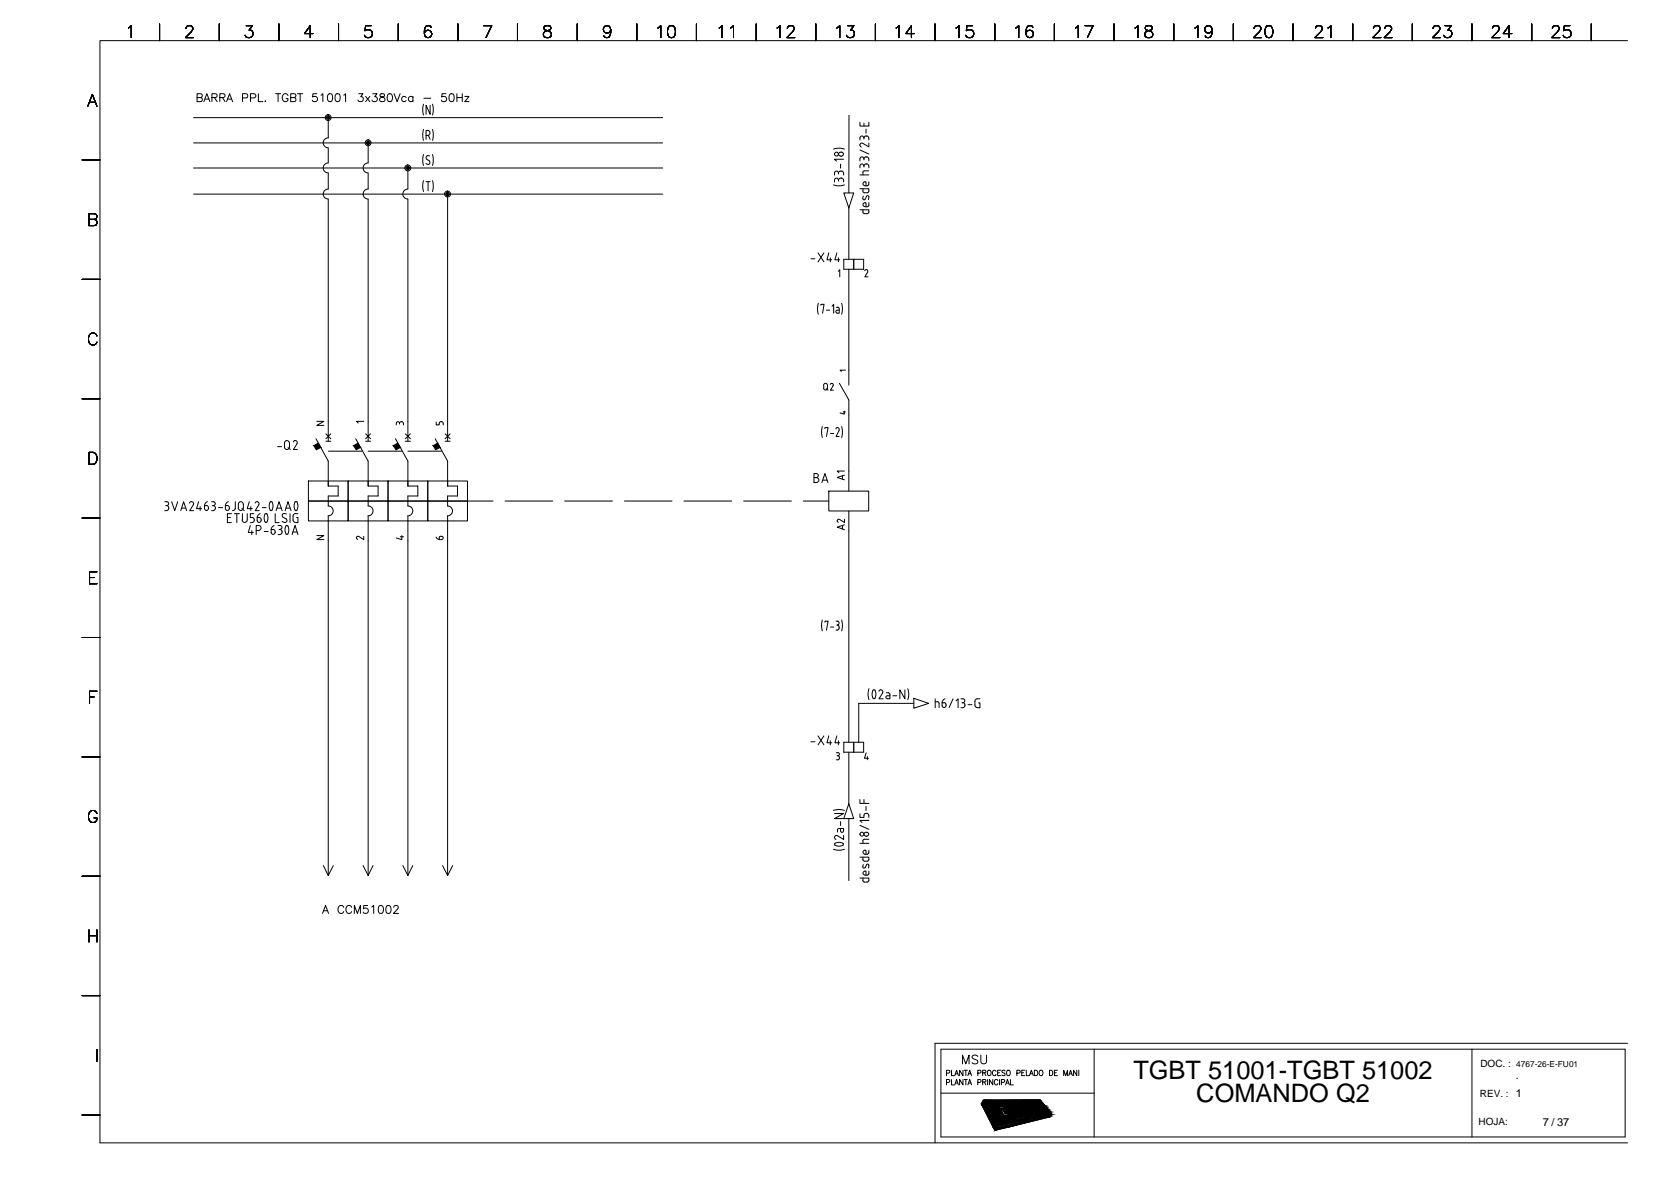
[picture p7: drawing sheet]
<svg xmlns="http://www.w3.org/2000/svg" width="420mm" height="297mm" viewBox="0 0 420 297" stroke-linecap="round" stroke-linejoin="round" font-family="sans-serif">
<defs><g id="words">
<g font-size="6.4">
<text x="285" y="271">TGBT 51001-TGBT 51002</text>
<text x="300.8" y="277">COMANDO Q2</text>
</g>
<g font-size="2.8">
<text x="381.1" y="271.2">.</text>
<text x="388" y="282.9">7 / 37</text>
</g>
<g font-size="2.5">
<text x="372.2" y="268.2">DOC. :</text>
<text x="372.1" y="275.7">REV. : 1</text>
<text x="371.8" y="282.8">HOJA:</text>
</g>
<text font-size="2.1" x="381.2" y="268.2">4767-26-E-FU01</text>
</g></defs>
<g fill="none" stroke="#000" stroke-width=".25">
<path d="M32.3 7l.7-.6v3.1M40.1 6v4.2M46.8 7.2l.3-.6 .3-.2 .8 .2a.67 .67 0 0 1 .1 1l-1.7 1.9h2M55.1 6v4.2M61.9 6.4h1.6l-.9 1.2a.96 .96 0 0 1 1 1.1 .96 .96 0 0 1-1.3 .8l-.4-.2-.3-.4M70.1 6v4.2M78.7 8.4h-2.1l1.4-2v3.1M85.1 6v4.2M93.3 6.4h-1.4l-.1 1.3a1.06 1.06 0 0 1 1.6 0 1.06 1.06 0 0 1-.2 1.6 1.06 1.06 0 0 1-1.6-.4M100.1 6v4.2M108.4 6.9a.88 .88 0 0 0-1.3-.3 2.39 2.39 0 0 0 0 2.7 .94 .94 0 0 0 1.4-.4 .94 .94 0 0 0-.6-1.3 .94 .94 0 0 0-1.2 .8M115.1 6v4.2"/>
<path d="M121.6 6.4h2l-1.4 3.1M130.1 6v4.2M136.9 6.6a.6 .6 0 0 0 .3 1 1.12 1.12 0 0 1 1.2 .4 1.12 1.12 0 0 1 .1 1.2 1.07 1.07 0 0 1-1.2 .2 1.07 1.07 0 0 1-.7-1 1.41 1.41 0 0 1 1.5-.8 .6 .6 0 0 0 .2-1l-.4-.2zM145.1 6v4.2M153.6 7.5a.93 .93 0 0 1-1.3 .8 .93 .93 0 0 1-.4-1.5 .93 .93 0 0 1 1.5 .1 2.66 2.66 0 0 1-.3 2.4 .94 .94 0 0 1-1.3-.3M160.1 6v4.2M165.4 7l.7-.6v3.1M168.3 6.6a1 1 0 0 1 1.4 .4 2.57 2.57 0 0 1-.3 2.3 1 1 0 0 1-1.4-.4 2.57 2.57 0 0 1 .3-2.3zM175.1 6v4.2M180.8 7l.8-.6v3.1M183.7 7l.7-.6v3.1M190.1 6v4.2"/>
<path d="M195.4 7l.7-.6v3.1M198 7.2l.1-.5a.95 .95 0 0 1 1.4 0l.2 .3-.2 .6-1.6 1.9h1.9M205.1 6v4.2M210.4 7l.7-.6v3.1M213.1 6.4h1.6l-.8 1.2a.96 .96 0 0 1 .9 1.1 .96 .96 0 0 1-1.2 .8l-.5-.2-.3-.4M220.1 6v4.2M225.3 7l.7-.6v3.1M229.9 8.4h-2.1l1.4-2v3.1M235.1 6v4.2M240.4 7l.7-.6v3.1M244.5 6.4h-1.4l-.1 1.3a1.06 1.06 0 0 1 1.6 0 1.06 1.06 0 0 1-.2 1.6 1.06 1.06 0 0 1-1.5-.4M250.1 6v4.2"/>
<path d="M255.4 7l.7-.6v3.1M259.7 6.9a.9 .9 0 0 0-1.3-.3 2.22 2.22 0 0 0 0 2.7 .93 .93 0 0 0 1.4-.4 .93 .93 0 0 0-.7-1.3 .93 .93 0 0 0-1.1 .8M265.1 6v4.2M270.4 7l.7-.6v3.1M272.8 6.4h2.1l-1.5 3.1M280.1 6v4.2M285.4 7l.7-.6v3.1M288.1 6.6a.63 .63 0 0 0 .3 1 1.12 1.12 0 0 1 1.2 .4 1.12 1.12 0 0 1 .1 1.2 1.17 1.17 0 0 1-1.8-.3 1.16 1.16 0 0 1 1.3-1.3 .59 .59 0 0 0 .5-.4 .59 .59 0 0 0-.2-.6l-.4-.2zM295.1 6v4.2M300.5 7l.7-.6v3.1M304.8 7.5a.93 .93 0 0 1-1.3 .8 .93 .93 0 0 1-.4-1.5 .93 .93 0 0 1 1.5 .1 2.51 2.51 0 0 1-.3 2.4 .9 .9 0 0 1-1.2-.3M310.1 6v4.2"/>
<path d="M315.3 7.2l.3-.6 .3-.2 .9 .2a.67 .67 0 0 1 .1 1l-1.7 1.9h2M318.5 6.6a1 1 0 0 1 1.4 .4 2.26 2.26 0 0 1-.3 2.3 .96 .96 0 0 1-1.4-.4 2.39 2.39 0 0 1 .3-2.3zM325.1 6v4.2M330.8 7.2l.2-.6 .9-.2a.74 .74 0 0 1 .4 1.2l-1.7 1.9h2M333.9 7l.7-.6v3.1M340.1 6v4.2M345.3 7.2l.3-.6 .9-.2a.74 .74 0 0 1 .4 1.2l-1.7 1.9h2M348.2 7.2l.3-.6 .3-.2 .8 .2a.67 .67 0 0 1 .1 1l-1.6 1.9h1.9M355.1 6v4.2M360.3 7.2l.3-.6 .3-.2 .9 .2a.67 .67 0 0 1 .1 1l-1.7 1.9h2M363.3 6.4h1.6l-.8 1.2a.97 .97 0 0 1 1 1.1 .97 .97 0 0 1-1.3 .8l-.5-.2-.3-.4M370.1 6v4.2"/>
<path d="M375.3 7.2l.3-.6 .8-.2a.74 .74 0 0 1 .4 1.2l-1.7 1.9h2M380.1 8.4h-2.1l1.4-2v3.1M385.1 6v4.2M390.3 7.2l.3-.6 .9-.2a.74 .74 0 0 1 .4 1.2l-1.7 1.9h2M394.7 6.4h-1.4l-.1 1.3a1.06 1.06 0 0 1 1.6 0 1.06 1.06 0 0 1-.2 1.6 1.06 1.06 0 0 1-1.5-.4M400.1 6v4.2M409.2 10.2h-384.1v277h384.1M22.1 26.7l1.1-3 1.2 3M22.5 25.7h1.4M48.7 35.9h117.9M48.7 29.6h117.9M49.6 24.5l1.1-.1 .2-.3-.2-.5h-1.1v1.9l1.2-.1v-.7l-.4-.2"/>
<path d="M51.3 25.5l.7-1.9 .8 1.9M51.5 24.9h1M53.3 24.5l1.1-.1 .2-.3-.2-.5h-1.1v1.9M53.9 24.5l.7 1M55.3 24.5l1.1-.1 .2-.3-.2-.5h-1.1v1.9M56 24.5l.6 1M57 25.5l.7-1.9 .8 1.9M57.3 24.9h.9M61 24.6h.8a.53 .53 0 0 0 .5-.5 .53 .53 0 0 0-.5-.5h-.8v1.9M63 24.6l1.1-.1 .2-.6-.5-.3h-.8v1.9M65 23.6v1.9h1.1M66.7 25.4v.1z"/>
<path d="M69.3 23.6h1.3M69.9 23.6v1.9M72.4 24a.74 .74 0 0 0-.8-.4 .74 .74 0 0 0-.6 .7 .84 .84 0 0 0 .2 1.1 .84 .84 0 0 0 1.1-.1l.1-.5h-.4M73.1 24.5l1.1-.1 .2-.3-.2-.5h-1.1v1.9l1.2-.1v-.7l-.4-.2M74.8 23.6h1.3M75.5 23.6v1.9M79.7 23.6h-1l-.1 .8a.7 .7 0 0 1 1.1 0 .7 .7 0 0 1-.2 1 .7 .7 0 0 1-1-.2M80.7 23.9l.5-.3v1.9M82.5 29.6v5a1.25 1.25 0 0 0-1.2 1.3 1.25 1.25 0 0 0 1.2 1.2M82.5 37.2v3.8a1.25 1.25 0 0 0-1.2 1.2 1.25 1.25 0 0 0 1.2 1.2M82.6 23.6a.64 .64 0 0 1 1 .3v.5a.85 .85 0 0 1-.7 1.1 1.28 1.28 0 0 1-.3-1.9zM84.5 23.6a.64 .64 0 0 1 1 .3v.5a.85 .85 0 0 1-.7 1.1 1.28 1.28 0 0 1-.3-1.9z"/>
<path d="M86.4 23.9l.5-.3v1.9M90.2 23.6h1.1l-.6 .7a.66 .66 0 0 1 .5 1.1 .66 .66 0 0 1-1.2-.2M91.9 24.2l1.1 1.3M92.6 35.9v5.1M93 24.2l-1.1 1.3M93.8 23.6h1l-.6 .7a.67 .67 0 0 1 .6 .9 .67 .67 0 0 1-1 .3l-.3-.3M95.7 23.6l-.2 .2 .2 .4 .8 .3a.53 .53 0 0 1 .3 .6 .53 .53 0 0 1-.5 .4h-.4a.58 .58 0 0 1-.5-.6 .58 .58 0 0 1 .6-.5l.6-.2 .1-.4a.73 .73 0 0 0-1-.2zM97.6 23.6a.64 .64 0 0 1 1 .3 .94 .94 0 0 1 .1 1.1 .94 .94 0 0 1-1.1 .5 1.52 1.52 0 0 1 0-1.9zM99.1 23.6l.8 1.9 .7-1.9M102.1 24.5a.64 .64 0 0 0-.9-.1 .64 .64 0 0 0 0 1 .64 .64 0 0 0 .9-.1M103.8 24.5a.64 .64 0 0 0-.9-.1 .64 .64 0 0 0 0 1 .64 .64 0 0 0 .9-.1M103.8 24.2v1.3"/>
<path d="M106.5 32.5l-.2 1.4 .2 1.4M106.5 38.8l-.2 1.4 .2 1.4M106.5 26.2l-.2 1.4 .2 1.3M106.6 24.7h1.7M107.1 34.1h.5M107.5 39.1l.5 .1M107.5 39.1l-.3 .2-.1 .4 .8 .7M107.6 34a.63 .63 0 0 0 .5-.6 .63 .63 0 0 0-.5-.6h-.5v2.2M107.7 34.1l.4 .9M108.1 26.5v2.2l-1-2.2v2.2M108.8 32.5l.2 1.4-.2 1.4M108.8 38.8l.2 1.4-.2 1.4"/>
<path d="M108.8 26.2l.2 1.4-.2 1.3M112.1 23.6h-.9l-.1 .8a.7 .7 0 0 1 1 0 .7 .7 0 0 1-.1 1 .7 .7 0 0 1-1-.2M113.2 23.6a.64 .64 0 0 1 .9 .3l.1 .5a.85 .85 0 0 1-.8 1.1 1.28 1.28 0 0 1-.2-1.9zM114.9 23.6v1.9M114.9 24.5h1.3M116.2 23.6v1.9M116.9 24.2h1l-1 1.3h1M209.6 37.5l1.4-.3 1.3 .3M211.3 39.2a.52 .52 0 0 1-.4-.6 .52 .52 0 0 1 .7-.4 .49 .49 0 0 1 .5 .5 .49 .49 0 0 1-.5 .5M211.4 39.3h.2M213.5 29l-.1 19.5M216.2 36.4l.4 .6"/>
<path d="M216.2 34.7a.49 .49 0 0 1 .5-.5 .49 .49 0 0 1 .5 .5M216.2 30.7v1h2.3v-1M216.2 34.7v.5M216.2 37.7l2.3 1M217.2 39.9a.49 .49 0 0 0-.5-.5 .49 .49 0 0 0-.5 .5v.5M217.2 34.7a.6 .6 0 0 1 .6-.5 .6 .6 0 0 1 .6 .5M217.2 31v.7M217.2 34.7v.2M217.7 32.4v1.1M218.5 36v.9l-1.7-.9-.5 .1-.1 .3M218.5 34.7v.5M20.6 40.2h4.5"/>
<path d="M22.4 55.1l1.7-.1a.76 .76 0 0 0 0-1.1l-1.7-.2v3l1.7-.1a.81 .81 0 0 0 .3-.9 .81 .81 0 0 0-.7-.6M48.7 42.2h117.9M48.7 48.8h117.9M82.5 43.5v4a1.25 1.25 0 0 0-1.2 1.3 1.25 1.25 0 0 0 1.2 1.2v60.9M92.5 41a1.25 1.25 0 0 0-1.2 1.2 1.25 1.25 0 0 0 1.2 1.2M92.5 47.5a1.25 1.25 0 0 0-1.2 1.3 1.25 1.25 0 0 0 1.2 1.2M92.6 43.5v4M92.6 50.1v60.8M102.5 47.5a1.25 1.25 0 0 0-1.2 1.3 1.25 1.25 0 0 0 1.2 1.2M102.6 42.2v5.3M102.6 50.1v60.8M106.5 45.4l-.2 1.4 .2 1.3"/>
<path d="M107.1 41.1l.6 .2M107.1 45.6h1M107.6 45.6v2.3M107.9 40.4l.2 .6-.4 .3M108.8 45.4l.2 1.4-.2 1.3M112.6 48.8v62.1M209.6 46.5l1.4 .2 1.3-.2M210.8 45.2a.49 .49 0 0 0-.5-.4 .49 .49 0 0 0-.5 .4v.5M210.8 43.5a.49 .49 0 0 0-.5-.5 .49 .49 0 0 0-.5 .5v.5M210.8 45.2a.63 .63 0 0 1 .7-.5 .63 .63 0 0 1 .6 .5v.5M210.8 43.5a.63 .63 0 0 1 .7-.5 .63 .63 0 0 1 .6 .5v.5M210.8 43.5v.2"/>
<path d="M210.8 45.3v.2M211.4 41.2v1.1M212.1 40h-2.3l.5 .5M212.2 48.5h2.5l-1.3 3.8zM213.4 52.3v12.9M216.2 41.7a.49 .49 0 0 1 .5-.5 .49 .49 0 0 1 .5 .5M216.2 52.7h2.3l-.1 .8-.4 .2M216.2 47.4h2.3l-.1 .8-.4 .2M216.2 44h2.3M216.2 41.7v.5M216.9 53.2l.5 .5M216.9 48l.5 .4"/>
<path d="M216.9 49.9l.1 .2 .4 .1 .6-1h.2l.3 .3-.2 .7M217 43.4v.6M217 47.4v.6M217 52.7v.6M217.1 49.3l-.2 .6M217.2 41.7a.6 .6 0 0 1 .6-.5 .6 .6 0 0 1 .6 .5M217.2 40.2a.61 .61 0 0 1 .5-.8 .61 .61 0 0 1 .7 .5l.1 .5M217.2 41.7v.3M217.4 42.9l-.5 .4M217.4 53.7h.6M217.4 48.4h.6M217.4 42.9h1.1"/>
<path d="M217.5 51.9a.52 .52 0 0 1-.5-.6 .52 .52 0 0 1 .7-.4v1.1M217.5 46.7a.52 .52 0 0 1-.5-.7 .52 .52 0 0 1 .7-.3v1M217.5 52h.6M217.5 46.7h.6M218.5 50.9l-.1 .8-.3 .2M218.5 45.7l-.1 .8-.3 .2M218.5 41.7v.5M20.6 70.2h4.5M203.9 65h1M205.7 63.6l1.5 2.2M205.8 76.2l-.2 1.4 .2 1.4M206.4 76.7v-.2h.8l-.4 2.2"/>
<path d="M207.2 63.6l-1.5 2.2M207.8 77.9h.8M208.4 63.6l-.5 1.7h1.3M208.8 64.8v1M209.2 77l.4-.5v2.2M210.3 77.2h.4M210.4 63.6l-.5 1.7h1.2M210.7 77.2l.3 .2v1.3h-.5M210.8 68.2l.3-.4v1.8M210.8 64.8v1M211 77.9l-.8 .2v.4l.3 .2M211.6 76.2l.2 1.4-.2 1.4"/>
<path d="M212.2 65.2h5v2.5h-5zM213.4 67.7v29.1M214.7 65.2v2.5M217.4 68a.4 .4 0 0 1 .6-.2 .4 .4 0 0 1 .2 .6M218.2 68.4l-.7 1.2h.8M24.4 84.4a1.09 1.09 0 0 0-1.3-.7 1.09 1.09 0 0 0-.8 1.2 1.27 1.27 0 0 0 .2 1.4 1.27 1.27 0 0 0 1.4 .2l.5-.5M207.1 96.8a.49 .49 0 0 1 .5-.5 .49 .49 0 0 1 .5 .5v.8a.49 .49 0 0 1-.5 .4 .49 .49 0 0 1-.5-.5M207.1 96.8v.8M207.8 97.7l.4 .4M209.1 96.3l-.4 .3M209.2 96.4l.3 .1v.4M209.5 96.9l-.7 1.2h.7"/>
<path d="M211.1 96.3l2.3 4.2v22.9M212.6 93h-1.4l.3 .3M20.6 100.2h4.5M22.4 113.7h1a1.62 1.62 0 0 1 1 1.5 1.62 1.62 0 0 1-1 1.5h-1zM69.8 112.2h1M71.5 112.3a.61 .61 0 0 0 .6 .7 .61 .61 0 0 0 .7-.7M72.4 112.5l.6 .5M72.8 111.3a.61 .61 0 0 0-.7-.6 .61 .61 0 0 0-.6 .6v1.1M72.8 111.4v1M73.8 111.1a.51 .51 0 0 1 .6-.4 .51 .51 0 0 1 .3 .8l-.9 1.5h1M79.4 110.3l3.1 5.6v6.2h2.5v2.5h-2.5v2.5a1.25 1.25 0 0 1 1.3 1.3 1.25 1.25 0 0 1-1.3 1.2v90.4M79.7 105.9h1.7l-1.7 1h1.7"/>
<path d="M81.9 109l1.3 1.3M81.9 110.9h1.3M82.6 113.4h8.4M83.2 109l-1.3 1.3M89.4 110.3l3.2 5.6v6.2h2.5v2.5h-2.5v2.5M91.5 105.9h-1.9l.5 .4M91.9 110.9h1.3M91.9 109l1.3 1.3M92.6 113.4h8.4M93.2 109l-1.3 1.3M99.4 110.3l3.2 5.6v6.2h2.5v2.5h-2.5v2.5M99.6 106.4v.4"/>
<path d="M100.4 106.4v.2M100.8 106l-.4 .4a.4 .4 0 0 0-.4-.4 .4 .4 0 0 0-.4 .4M100.9 106h.3l.2 .4M101.5 106.4v.4M101.9 110.9h1.3M101.9 109l1.3 1.3M102.6 113.4h8.4M103.2 109l-1.3 1.3M109.4 110.3l3.2 5.6v6.2h2.4v2.5h-2.4l-.1 2.5a1.25 1.25 0 0 1 1.3 1.3 1.25 1.25 0 0 1-1.3 1.2l.1 90.4M109.7 106.1v.7h.7v-.4M110.8 106l-.4 .4M110.9 106h.4l.1 .4"/>
<path d="M111.4 106.4v.4M111.9 110.9h1.3M111.9 109l1.3 1.3M113.2 109l-1.3 1.3M204.7 119h.6a.49 .49 0 0 1 .5 .5 .49 .49 0 0 1-.5 .5 .64 .64 0 0 1 .6 .6 .64 .64 0 0 1-.6 .7h-.6zM206.8 107.2l-.2 1.4 .2 1.4M207.4 107.7v-.2h.8l-.4 2.2M208.8 108.9h.8M210.6 107.4l-.4 .4M210.6 107.5l.4 .2v.5M211 108.2l-.8 1.5h.8M211.6 107.2l.2 1.4-.2 1.4"/>
<path d="M211.8 119.6v.8M212 103.5h.6M212.3 103.3v.8l-1.1-.3M212.3 119.4l-1.8 .6 1.8 .6M212.3 118.4h-1.8l.4 .4M20.6 130.2h4.5M41.4 126.1h.5a.49 .49 0 0 1 .5 .5 .49 .49 0 0 1-.5 .5M41.7 127.1h.2M41.9 127.1a.63 .63 0 0 1 .5 .6 .63 .63 0 0 1-.5 .6h-.5M43.2 126.1l.7 2.2 .8-2.2M45.5 128.3l.7-2.2 .7 2.2M45.7 127.7h1"/>
<path d="M48.1 126l-.5 .4M48.2 126.1l.4 .2v.5M48.6 126.8l-.9 1.5h1M49.9 126.1l-.5 1.7h1.3M50.3 127.3v1M51.4 127.1v.7a.53 .53 0 0 0 .7 .5 .53 .53 0 0 0 .3-.7M51.4 127.1h.5M51.9 127.1l.4 .1 .1 .4M52.2 126.1l-.6 .3-.2 .7M53.2 126.1h.5M53.2 128.3h.5M53.4 127.1h.3"/>
<path d="M53.6 126.1a.49 .49 0 0 1 .5 .5 .49 .49 0 0 1-.5 .5h.3l.2 .4M54.1 127.8l-.2 .4-.3 .1M54.2 127.6v.2M54.9 127.6h1.1M56.7 127.1v.7a.49 .49 0 0 0 .5 .5 .49 .49 0 0 0 .4-.5M56.7 127.1h.5M57.1 127.1l.4 .1 .1 .4M57.2 130.1h.7M57.4 126.1l-.5 .3-.2 .7M57.7 127.6v.2M58.2 129.1h-1v2.2h1M58.9 129.1h1.3"/>
<path d="M59.2 126.1l-.1 1.9-.7 .3M59.5 129.1v2.2M60.8 127.8l.6 .5M60.9 130.7a.61 .61 0 0 0 .6 .6 .61 .61 0 0 0 .6-.6M60.9 129.1v1.6M61.2 126.7a.61 .61 0 0 0-.7-.6 .61 .61 0 0 0-.6 .6v1a.61 .61 0 0 0 .7 .6 .61 .61 0 0 0 .6-.6M61.2 126.7v1M62.2 129.1v1.6M62.7 126.1l-.5 1.7h1.2M62.9 132.1l-.5 1.7h1.3M63.1 127.3v1M63.3 133.3v1"/>
<path d="M63.8 129.1h-.9v1h.5a.62 .62 0 0 1 .6 .6 .62 .62 0 0 1-.6 .6h-.5M64.4 133.3h.7M64.6 126.1l.5 .2v.5M64.7 126l-.6 .4M64.7 130.1v.7a.49 .49 0 0 0 .5 .5 .49 .49 0 0 0 .4-.5M64.7 130.1h.5M65 133.3a.61 .61 0 0 0 .6-.6 .61 .61 0 0 0-.5-.6h-.7v2.2M65.1 126.8l-.9 1.5h1M65.1 130.1l.4 .1 .1 .4M65.4 129.1l-.5 .4-.2 .6M65.7 130.6v.2M65.9 127.6h1"/>
<path d="M66.4 133.6h1M66.8 129.1l.1-.1a1.53 1.53 0 0 1 0 2.3 1.66 1.66 0 0 1-.1-2.2zM67.9 126.2l.3-.2a1.57 1.57 0 0 1 0 2.3l-.3-.1M67.9 126.2l-.2 .8 .2 1.2M68.2 133.1v.7a.49 .49 0 0 0 .5 .5 .49 .49 0 0 0 .5-.5M68.2 133.1h.5M68.7 133.1l.3 .1 .2 .4M68.9 132.1l-.5 .4-.2 .6M69.2 129.1v2.2h1M69.2 133.6v.2M69.4 128.3l.8-2.2 .7 2.2M69.7 127.7h1"/>
<path d="M69.9 132.1h.5a.49 .49 0 0 1 .5 .4 .49 .49 0 0 1-.5 .5M69.9 134.3h.5M70.2 133.1a.62 .62 0 0 1 .7 .5 .62 .62 0 0 1-.5 .7M71.7 128.3l.7-2.2 .8 2.2M71.9 127.7h1.1M72 129.2a.57 .57 0 0 0-.8-.1 .57 .57 0 0 0 0 .9l.7 .4a.56 .56 0 0 1 .1 .8 .56 .56 0 0 1-.9 0l-.2-.2M72.4 132.2l.2 .8-.2 1.2M72.4 132.2l-.3-.1a1.53 1.53 0 0 0 0 2.2l.3-.1M72.9 129.1v2.2M73.4 134.3l.8-2.2 .7 2.2M73.6 133.7h1.1M74.3 126.1l.1-.1a1.57 1.57 0 0 1 0 2.3 1.72 1.72 0 0 1-.1-2.2z"/>
<path d="M74.3 129l-.6 .4v1.5l.4 .3 .8 .1v-1.2h-.3M74.3 129.1h.6M77.5 125.9h10v5h-10zM77.5 120.9h10v5h-10zM79.7 134.6h1.7l-1.7 1h1.7M87.5 125.9h10.1v5h-10.1zM87.5 120.9h10.1v5h-10.1zM89.6 135.2l.3 .4M90.2 134.8h-.4l-.2 .4M91.5 134.8v.8l-1.3-.8M92.5 127.1a1.25 1.25 0 0 1 1.3 1.3 1.25 1.25 0 0 1-1.3 1.2M92.6 129.6v90.4"/>
<path d="M97.6 125.9h10v5h-10zM97.6 120.9h10v5h-10zM100.7 134.9h.8M101 134.6v1l-1.4-.4M102.5 127.1a1.25 1.25 0 0 1 1.3 1.3 1.25 1.25 0 0 1-1.3 1.2M102.6 129.6v90.4M107.6 125.9h9.9v5h-9.9zM107.6 120.9h9.9v5h-9.9zM109.6 135l.4 .4 .4 .2M110.4 135.2v.4M110.8 134.8l-.3 .1-.1 .3M110.9 134.8a.4 .4 0 0 1 .5 .3 .4 .4 0 0 1-.4 .5h-.6"/>
<path d="M117.5 125.9h6.5M127 125.9h12M142 125.9h12M157 125.9h12M172 125.9h12M187 125.9h12M202 125.9h6.4M204.7 120h.6M206.7 121.3l.7-2.3 .8 2.3M206.9 120.7h1M208.4 123.4h10v5h-10zM211.8 132.1v.8"/>
<path d="M212.3 131.9l-1.8 .6 1.8 .6M212.3 130.5v.8l-1.2-.8a.4 .4 0 0 0-.6 .2 .4 .4 0 0 0 .3 .6M213.4 128.4v58.1M22.5 145.1h1.2M24.4 143.7h-1.9v3h1.9M206.8 155.8l-.2 1.4 .2 1.3M207.4 156.4v-.3h.8l-.4 2.2M208.8 157.6h.8M210.2 156.1h.4a.5 .5 0 0 1 .4 .5 .5 .5 0 0 1-.4 .5M210.2 158.3h.4M210.4 157.1h.2M210.6 157.1l.4 .5"/>
<path d="M211 157.8l-.4 .5M211 157.6v.2M211.6 155.8l.2 1.4-.2 1.3M20.6 160.2h4.5M22.5 175.1h1.2M24.4 173.7h-1.9v3M218.5 173.1l-.2 1.3 .2 1.4M219.5 175.5l.3 .1 .2-.1M219.5 175.4l-.2-1.2a.74 .74 0 0 1 .5-.9l.2 .2 .2 .7-.2 1.2M221.5 173.4l.4 .2v.5M221.5 173.3l-.5 .4M221.9 174.1l-.9 1.5h1"/>
<path d="M222.9 174.1h.6l.3 .4v1.1h-.7M223.1 174.9l-.4 .3 .4 .4M223.1 174.9h.7M224.5 174.9h1M227.5 173.4v2.2l-1.2-2.2v2.2M228.3 173.1l.2 1.3-.2 1.4M229.8 175.5l3.7 1.3-3.7 1.2zM229.8 176.8h-13.9v9.7M235.1 175.6v2.3M235.1 176.4h.6M235.7 176.3l.4 .5M236.1 176.8v1.1"/>
<path d="M237.4 176.6l.3 .1 .2 .4M237.4 176.6h-.5v.7a.49 .49 0 0 0 .5 .5 .49 .49 0 0 0 .5-.5M237.6 175.6l-.5 .4-.2 .6M237.9 177.1v.2M239.6 175.6l-1 2.3M240.4 176.1l.5-.5v2.3M241.6 175.6h.5a.49 .49 0 0 1 .5 .5 .49 .49 0 0 1-.5 .5l.4 .2 .1 .3M241.9 176.6h.2M242.6 177.3l-.2 .4-.8 .2M242.6 177.1v.2M243.4 177.1h1M245.1 176.2l.1 1.2 .6 .4"/>
<path d="M245.8 175.6l-.5 .2-.2 .4M245.8 175.6h.6M246 176.6h.4v1.3h-.6M20.6 190.2h4.5M203.9 186.4h1M205.7 184.9l1.5 2.3M207.2 184.9l-1.5 2.3M208.4 184.9l-.5 1.8h1.3M208.8 186.2v1M210.3 189.2h.4M210.3 190.9h.4M210.4 184.9l-.5 1.8h1.2"/>
<path d="M210.5 189.9h.2M210.7 189.1a.4 .4 0 0 1 .4 .4 .4 .4 0 0 1-.4 .4l.4 .4-.1 .4-.3 .2M210.8 186.2v1M212.2 186.5h5v2.5h-5zM213.4 189v13M214.7 186.5v2.5M217.8 189.2l-.4 1.4h1M218.1 190.1v.8M24.4 204.4a1.09 1.09 0 0 0-1.3-.7 1.09 1.09 0 0 0-.8 1.1 1.3 1.3 0 0 0 .2 1.5 1.3 1.3 0 0 0 1.4 .3l.5-.6v-.5h-.7M81.3 217.5l1.2 2.5 1.3-2.5M91.3 217.5l1.3 2.5 1.2-2.5M101.3 217.5l1.3 2.5 1.2-2.5"/>
<path d="M111.3 217.5l1.3 2.5 1.2-2.5M209.6 213.4l1.4 .3 1.3-.3M209.6 203.7l1.4-.3 1.3 .3M209.8 204.4h2.3l-2.3 1.3h2.3M209.9 212a1.66 1.66 0 0 1 2.2 .2 1.53 1.53 0 0 1-2.3 0zM211.4 208.2v.8l.3 .2 .3-.2 .1-.8h-1.1l-.4 .2v.7M211.4 206.5v.9M212.1 209.9v1.1l-1.5-1a.5 .5 0 0 0-.7 .3 .5 .5 0 0 0 .3 .6M213.4 202l1.3 3.7h-2.5zM213.4 205.7v15.6M216.2 215.4h2.3l-.1 .8-.4 .2M216.2 204.5v.9h1v-.5"/>
<path d="M216.2 200.9v1h2.3M216.2 211.9h2.3M216.2 207.4l2.3 1M216.9 216l.5 .4M217 211.3v.6M217 215.4v.6M217.1 217.3a.46 .46 0 0 0-.2 .5 .46 .46 0 0 0 .5 .3l.5-.7M217.2 204.9a.6 .6 0 0 1 .6-.5 .6 .6 0 0 1 .6 .5M217.2 200.9v1M217.4 210.9l-.5 .4M217.4 216.4h.6M217.4 210.9h1.1"/>
<path d="M217.5 219.9a.52 .52 0 0 1-.5-.7 .52 .52 0 0 1 .7-.3v1M217.5 219.9h.6M217.7 209.1a.55 .55 0 0 0-.3 .8 .55 .55 0 0 0 .7 .3 .55 .55 0 0 0 .3-.8l-.5-.3M217.7 209.2h.3M217.7 202.7v1M217.9 217.3l.2-.2 .3 .2-.1 .8M218.5 219.5l-.4 .4M218.5 213.7l-.1 .8-.9 .2a.53 .53 0 0 1-.5-.7 .53 .53 0 0 1 .7-.3v1M218.5 206.2h-2.3l.5 .5M218.5 204.9v.5M218.5 218.9v.7M20.6 220.2h4.5"/>
<path d="M22.4 233.7v3M22.4 235.1h2M24.4 233.7v3M81.1 229.5l.8-1.9 .7 1.9M81.4 228.9h.9M86.4 228a.74 .74 0 0 0-.8-.4 .74 .74 0 0 0-.6 .7 .83 .83 0 0 0 .3 1.1 .83 .83 0 0 0 1-.2l.1-.1M88.4 228a.74 .74 0 0 0-.8-.4 .74 .74 0 0 0-.6 .7 .83 .83 0 0 0 .2 1.1 .83 .83 0 0 0 1.1-.2l.1-.1M89.1 229.5v-1.9l.8 1.9 .7-1.9v1.9M92.4 227.6h-.9l-.1 .8a.7 .7 0 0 1 1 0 .7 .7 0 0 1-.1 1 .7 .7 0 0 1-1-.2M93.5 227.9l.5-.3v1.9M95.4 227.6a.68 .68 0 0 1 .9 .3 1 1 0 0 1-.6 1.6 1.08 1.08 0 0 1-.5-1.6zM97.3 227.6a.68 .68 0 0 1 .9 .3 1 1 0 0 1-.6 1.6 1.08 1.08 0 0 1-.5-1.6z"/>
<path d="M99 228l.4-.4h.4l.3 .3v.4l-1.2 1.2h1.3M216.2 220.7h2.3v.5M216.9 221.2l.5 .5M217 220.7v.5M217.4 221.7h.6M218.5 221.2l-.5 .5M20.6 250.2h4.5M24.4 263.7v3M236.6 263.7h172v22h-172zM236.6 274.7h38.5M238 272l.7-.1 .1-.5-.8-.1v1.3M238 269.7l.8-.1v-.5l-.8-.1v1.3"/>
<path d="M239.3 271.3v1.3h.6M239.3 269v1.3h.6M240.1 272.6l.4-1.3 .5 1.3M240.1 270.3l.4-1.3 .5 1.3M240.2 272.2h.6M240.2 269.8h.6M242 267.3v-2.2l.9 2.2 .8-2.2v2.2M242.1 271.3v1.3l-.8-1.3v1.3M242.1 269v1.3l-.8-1.3v1.3M242.4 271.3h.8M242.4 269h.8M242.9 269v1.3"/>
<path d="M242.9 271.3v1.3M243.4 272.6l.4-1.3 .5 1.3M243.4 270.3l.4-1.3 .5 1.3M243.5 272.2h.6M243.5 269.8h.6M245.9 272l.6-.1 .1-.5-.7-.1v1.3M245.9 265.5a.79 .79 0 0 0-.8-.4 .79 .79 0 0 0-.7 .6l.4 .4 .8 .3a.52 .52 0 0 1 0 .9 1.04 1.04 0 0 1-1.2-.2M245.9 269.7l.7-.1v-.5l-.7-.1v1.3M246.6 265.1v1.7a.73 .73 0 0 0 .7 .6 .73 .73 0 0 0 .8-.6v-1.7M247.1 271.9l.7-.1v-.5h-.7v1.3M247.1 269.6h.7v-.6h-.7v1.3M247.2 276.6l3.4 6.6-.5 .8-3.4-6.6z"/>
<path d="M247.3 276.5l14.3-.1 2.9 3.7-13.7 3zM247.5 271.9l.4 .7M247.5 269.6l.4 .7M247.7 276.9h.5a.32 .32 0 0 1 .4 .2 .32 .32 0 0 1-.1 .4h-.3l.2 .4h-.2zM248.2 277h.1M248.2 277h-.2l.1 .3h.3l-.1-.1M248.2 277v.1M248.2 277.1h.1M248.2 277.1l.1 .1M248.3 277.3h.1M248.3 277.2h.1M248.3 271.3v1.3"/>
<path d="M248.4 269.1l.2-.1a.66 .66 0 0 1 .6 .7 .66 .66 0 0 1-.7 .6l-.2-.5zM248.4 277.3h.1M249.3 277.3v-.2l-.3-.1 .3 .3M249.4 277.4l.1 .1M249.4 277.4h-.2l.3 .4h-.2l-.6-.9h.7l.3 .6M249.5 277.5l.3 .3h.2l-.2-.3M249.6 271.3v1.3l-.8-1.3v1.3M250 276.8a.68 .68 0 0 1 .6 1 .7 .7 0 0 1-.6-1zM250.1 277h.1M250.1 277l.5 .7-.5-.4zM250.4 269.3a.46 .46 0 0 0-.5-.3 .46 .46 0 0 0-.4 .5v.3a.45 .45 0 0 0 .4 .5 .45 .45 0 0 0 .5-.3M250.6 276.9l.5 .3v-.3h.2l.3 .9h-.2z"/>
<path d="M250.9 269.6h.4M250.9 271.6a.46 .46 0 0 0-.5-.3 .46 .46 0 0 0-.4 .5v.3a.45 .45 0 0 0 .4 .5 .45 .45 0 0 0 .5-.3M251.1 278.1h1.6l.3 .3-1.1 .1 .2 .4h1l.3 .3-1 .1 .3 .5 1-.1 .3 .4-1.6 .2zM251.3 271.3v1.3M251.5 276.8h.5l.1 .2h-.3l.1 .2h.3l.1 .1h-.3l.2 .3 .3 .1h-.4zM251.6 269h-.7v1.3h.7M251.8 272l.7-.1 .1-.2-.1-.4h-.7v1.3M252.7 269.1l-.2-.1-.6 .1 .1 .4 .6 .2v.6l-.7-.2M252.8 277l-.3-.2a.54 .54 0 0 0-.1 .6 .54 .54 0 0 0 .6 .3l.1-.1v-.2M252.8 272.6l.5-1.3 .5 1.3M252.9 277.1l-.4-.1 .4 .6 .2-.2M253 272.2h.6"/>
<path d="M253 278h.5l1.2 2h-.4zM253 277.3l.1 .1M253.3 269h.1a.66 .66 0 0 1 .7 .7 .66 .66 0 0 1-.8 .6l-.2-.5zM253.6 277v.1M253.6 277l-.3-.2a.54 .54 0 0 0-.1 .6 .54 .54 0 0 0 .5 .3l.1-.3M253.6 277h-.3v.1a.29 .29 0 0 0 .1 .3 .29 .29 0 0 0 .4-.1M253.7 276.8h.2l.5 .8h-.2zM253.7 277.3h.1M254.1 271.3v1.3h.7M254.2 276.9a.5 .5 0 0 1 .6 .1 .5 .5 0 0 1 0 .6l-.3-.1zM254.4 276.9l.3 .3 .1 .3zM254.5 278.6a.96 .96 0 0 1 1.4 .6l-.9 .1 .4 .3 .5-.2a.53 .53 0 0 1-.4 .6 .53 .53 0 0 1-.6-.4l-.4-.4z"/>
<path d="M254.8 278.7h.3l.2 .2-.4 .1zM254.8 276.8l.6 .4-.2-.4h.1l.5 .8-.6-.4 .3 .4h-.1zM255.7 269.7l.7-.1 .1-.2-.1-.4h-.7v1.3M255.9 278.3a.87 .87 0 0 1 1.2 .4l-.7-.1a.46 .46 0 0 0 .1 .5 .46 .46 0 0 0 .4 .1v-.2h.3a.47 .47 0 0 1-.1 .7 .47 .47 0 0 1-.7-.2l-.5-.6zM256.9 269.6h.5M257.7 279.3l.5 .2M257.7 269h-.8v1.3h.8M258 279.1l.4 .4h-.2M258 279.2l-.5-1-.5-.4-.3 .1 .2 .6h.2l.6 .8M258 269v1.3h.7M258 278.3l-.4-.1 .9 1.3 .4-.1-.6-.7 .2-.2M258 278.3h.1"/>
<path d="M258 278.3l.2-.2 .3 .4M258.5 278.5h.1M258.8 278.1a1.02 1.02 0 0 1 1.1 1.2 .95 .95 0 0 1-1.1-1.2zM258.9 270.3l.4-1.3 .5 1.3M259 278.4l.3-.1 .1 .1M259 278.3v.4l.6 .4 .2-.2-.4-.4M259 269.8h.6M259.3 277.6h.2l1.2 1.6h-.3zM259.4 278.4v.1M259.8 279.4h.4l.1 .1h-.3l.4 .2 .2 .2-.1 .2-.2-.1-.2-.2 .3 .1-.4-.2zM260 279.3h.1M260 278h.3l.8 .9-.6-.9 .3-.1 .8 1.2-.3-.2-.2 .2-.4-.2z"/>
<path d="M260.1 269a.71 .71 0 0 1 .8 .4 .71 .71 0 0 1-.4 .9h-.4zM260.6 279.9l.2 .1zM260.9 279.3h-.1l.1 .3 .1-.3M261 277.9h.6l.3 .8h.3l.3 .2-.7 .1-.3-.9-.4 .1zM261.1 278.8v.1M261.2 279.4v.1M261.2 279.5l-.6-.3 .7 .8-.1-.3M261.2 279.5v.1M261.3 277.4l-5.3 .2-.2-.2 5.3-.2a3.1 3.1 0 0 1 2.2 2.4l-.4 .3M261.3 277.5a2.74 2.74 0 0 1 1.7 2.1M261.3 279.6l.2 .3-.3-.2M261.3 279.2l.2-.1 .7 .7h-.3z"/>
<path d="M261.4 269.1l.2-.1a.66 .66 0 0 1 .7 .7 .66 .66 0 0 1-.8 .6l-.2-.5zM261.5 279.8l.2 .1zM262.2 279.7l.2 .1zM262.9 279.7l-9.5 1.7a3.1 3.1 0 0 1-3.3-3l.2-.3-.3-.1a2.4 2.4 0 0 0 1 2.9l.2 .2a3.2 3.2 0 0 0 2.4 .6l9.3-1.8M263 279.6h-.1M263 279.6h.1M263.9 269a.69 .69 0 0 1 .8 .6 .69 .69 0 0 1-.8 .7zM265.1 269.6h.5M265.9 269h-.8v1.3h.8M267.4 270.3v-1.3l.6 1.3 .4-1.3v1.3M268.7 270.3l.5-1.3 .4 1.3M268.9 269.8h.6"/>
<path d="M270.7 269v1.3l-.8-1.3v1.3M271.3 269v1.3M275.1 263.7v22M370.1 263.7v22M409.2 262.2h-174.1v25M20.6 280.2h4.5M250.8 283.4l13.5-3-.3 .3-13.7 3.3zM252.9 281.4h.1"/>
<circle cx="82.5" cy="29.5" r=".74"/>
<circle cx="82.5" cy="29.5" r=".44"/>
<circle cx="82.5" cy="29.5" r=".23"/>
<circle cx="92.5" cy="35.9" r=".74"/>
<circle cx="92.5" cy="35.9" r=".44"/>
<circle cx="92.5" cy="35.9" r=".23"/>
<circle cx="210.3" cy="38.7" r=".49"/>
<circle cx="102.5" cy="42.2" r=".74"/>
<circle cx="102.5" cy="42.2" r=".44"/>
<circle cx="102.5" cy="42.2" r=".23"/>
<circle cx="112.5" cy="48.8" r=".74"/>
<circle cx="112.5" cy="48.8" r=".44"/>
<circle cx="112.5" cy="48.8" r=".23"/>
<circle cx="216.7" cy="209.6" r=".49"/>
</g>
<g fill="#000" stroke="#000" stroke-width=".25">
<path d="M247.2 276.6l.4 .8h-.9zM251.6 277.8h7.8zM251.9 277.2h.3zM252.2 277.6h.3zM252.5 277h.1zM253 277.7h6.3zM253.3 276.8h1zM253.8 277.7h5.5zM254.7 277.5h.1zM255.1 279.4h.5zM254.8 278.9h.5zM255.4 279.6h.2z"/>
<path d="M255.6 279.9h4.6zM256.9 278.5h.2zM257.3 278.2h.1zM258.4 278.5h.1zM259.7 277.9h1.3zM259.8 279.3h.2zM259.8 279.3h.1zM260.6 279.9h.1zM260.8 279.3h.2zM260.9 279.5h.2zM261.1 277.4h.1zM261.1 279.7h.1z"/>
<path d="M261.4 278.1h.1zM247.3 276.5h14.3zM261.4 279.8h.2zM261.9 278.7h.3zM261.9 279.7h.2zM249.8 283.4h.7l-.4 .6zM250.1 281.7h7.1l-6.4 1.4zM250.8 283.4l-.4 .6zM250.8 283.4h2.3l-2.7 .6zM263 280.7l1.3-.3-.3 .3z"/>
<path d="M78.9 112l1.1-.6 .6 1.1zM78.9 112l.6 1 1.1-.5z"/>
<path d="M88.9 112l1.1-.6 .6 1.1zM88.9 112l.7 1 1-.5z"/>
<path d="M98.9 112l1.1-.6 .7 1.1zM98.9 112l.7 1 1.1-.5z"/>
<path d="M109 112l1.1-.6 .5 1.1zM109 112l.5 1 1.1-.5z"/>
<path d="M247.5 276.8h5zM247.5 276.8h5z"/>
<path d="M247.6 276.8h4.8zM247.6 276.8h4.8z"/>
<path d="M247.6 276.9h1.1zM247.6 276.9h1.1z"/>
<path d="M246.7 277.4l3.9 5.8-3-5.8zM246.7 277.4l3.9 5.8h-.9z"/>
<path d="M247.6 276.9l.6 1zM247.6 276.9l.6 1z"/>
<path d="M248 277.1h.2zM248 277.1h.2z"/>
<path d="M248.1 277.2h.2zM248.1 277.2h.2z"/>
<path d="M248.1 277.3h.3zM248.1 277.3h.3z"/>
<path d="M248.1 277.3h.2zM248.1 277.3h.2z"/>
<path d="M248 277l.2 .1zM248 277l.2 .1z"/>
<path d="M248 277.1h.3zM248 277.1h.3z"/>
<path d="M248 277.1h.3zM248 277.1h.3z"/>
<path d="M248.1 277.1h.2zM248.1 277.1h.2z"/>
<path d="M248.1 277.1l.2 .1zM248.1 277.1l.2 .1z"/>
<path d="M248.1 277.2h.3zM248.1 277.2h.3z"/>
<path d="M248.1 277.3h.2zM248.1 277.3h.3z"/>
<path d="M248.1 277.2l.3 .1zM248.1 277.2l.3 .1z"/>
<path d="M248.1 277.3h.3zM248.1 277.3h.3z"/>
<path d="M248.1 277.3h.3zM248.1 277.3h.3z"/>
<path d="M248.4 277.8h.9zM248.4 277.8h.9z"/>
<path d="M247.6 276.9h1.1zM247.6 276.9h1.6z"/>
<path d="M248.2 276.9h.5zM248.2 276.9h.5z"/>
<path d="M248.3 276.9l.4 .1zM248.3 276.9l.4 .1z"/>
<path d="M248.3 277h.4zM248.3 277h.4z"/>
<path d="M248.4 277h.4zM248.4 277h.4z"/>
<path d="M248.4 277h.4zM248.4 277h.4z"/>
<path d="M248.4 277h.4zM248.4 277h.4z"/>
<path d="M248.5 277l.3 .1zM248.5 277l.3 .1z"/>
<path d="M248.5 277.1h.4zM248.5 277.1h.4z"/>
<path d="M248.6 277.1l.3 .1zM248.6 277.1l.3 .1z"/>
<path d="M248.6 277.2h.3zM248.6 277.2h.3z"/>
<path d="M248.6 277.2l.3 .1zM248.6 277.2l.3 .1z"/>
<path d="M248.6 277.3h.3zM248.6 277.3h.3z"/>
<path d="M248.6 277.3h.4zM248.6 277.3h.4z"/>
<path d="M249 277h.2zM249 277h.2z"/>
<path d="M248.6 277.3l.4 .1zM248.6 277.3l.4 .1z"/>
<path d="M248.6 277.4h.4zM248.6 277.4h.4z"/>
<path d="M248.6 277.4l.4 .1zM248.6 277.4l.4 .1z"/>
<path d="M248.5 277.5h.6zM248.5 277.5h.6z"/>
<path d="M248.2 277.5l1.1 .3-.2-.3zM248.2 277.5l1.1 .3h-.9z"/>
<path d="M249.1 277.2h.3zM249.1 277.2h.3z"/>
<path d="M249.1 277.3h.3zM249.1 277.3h.3z"/>
<path d="M249.1 277.3h.3zM249.1 277.3h.3z"/>
<path d="M249.2 277.3h.1zM249.2 277.3h.1z"/>
<path d="M247.6 276.9h1.6zM247.6 276.9h1.7z"/>
<path d="M249 277h.2zM249 277h.2z"/>
<path d="M249.2 277.4h.2zM249.2 277.4h.2z"/>
<path d="M249.2 277.5h.3zM249.2 277.5h.3z"/>
<path d="M249.3 276.9h.6zM249.3 276.9h.6z"/>
<path d="M249 277h.3zM249 277h.3z"/>
<path d="M249 277h.3zM249 277h.3z"/>
<path d="M249 277l.3 .1zM249 277l.3 .1z"/>
<path d="M249.2 277.3h.1zM249.2 277.3h.1zM249.2 277.3h.1zM249.2 277.3h.1z"/>
<path d="M249.3 277.8h7.7zM249.3 277.8h7.7z"/>
<path d="M249 277.1h.3zM249 277.1h.3z"/>
<path d="M249 277.1l.4 .1zM249 277.1l.4 .1z"/>
<path d="M249.2 277.3h.1zM249.2 277.3h.2z"/>
<path d="M249.1 277.2h.3zM249.1 277.2h.3z"/>
<path d="M249.1 277.2h.3zM249.1 277.2h.3z"/>
<path d="M249.1 277.2l.3 .1zM249.1 277.2l.3 .1z"/>
<path d="M249.1 277.3h.3zM249.1 277.3h.3z"/>
<path d="M249.4 277h.5zM249.4 277h.5z"/>
<path d="M249.2 277.4l.3 .1zM249.2 277.4l.3 .1z"/>
<path d="M249.5 277.8h9.9zM249.5 277.8h9.9z"/>
<path d="M249.5 277h.4zM249.5 277h.4z"/>
<path d="M249.2 277.5h.3zM249.2 277.5h.3z"/>
<path d="M249.2 277.5h.3zM249.2 277.5h.3z"/>
<path d="M249.5 277.1h.4zM249.5 277.1h.4z"/>
<path d="M249.3 277.5l.5 .3-.3-.3zM249.3 277.5l.5 .3h-.3z"/>
<path d="M249.6 277.2h.3zM249.6 277.2h.3z"/>
<path d="M249.6 277.4h.4zM249.6 277.4h.4z"/>
<path d="M249.5 277.8h.3zM249.5 277.8h.3z"/>
<path d="M248.4 278.5l1.4 .3v-.3zM248.4 278.5l1.4 .3h-1.2z"/>
<path d="M248.6 278.8l1.2 .3v-.3zM248.6 278.8l1.2 .3h-1.1z"/>
<path d="M248.7 279.1l1.2 .2-.1-.2zM248.7 279.1l1.2 .2h-1z"/>
<path d="M249.5 277l.4 .1zM249.5 277l.4 .1z"/>
<path d="M248.3 278.4l1.5 .1 .1-.1zM248.3 278.4l1.5 .1h-1.4z"/>
<path d="M248.9 279.3l1.1 .2-.1-.2zM248.9 279.3l1.1 .2h-1.1z"/>
<path d="M249.3 276.9h.6zM249.3 276.9h.6zM249.3 276.9h.6zM249.3 276.9h.6z"/>
<path d="M249.3 276.9h.6zM249.3 276.9h.6z"/>
<path d="M249.4 276.9l.5 .1zM249.4 276.9l.5 .1z"/>
<path d="M249.4 277h.5zM249.4 277h.5z"/>
<path d="M249.5 277h.4zM249.5 277h.4z"/>
<path d="M249.5 277.1h.4zM249.5 277.1h.4z"/>
<path d="M249.5 277.1l.4 .1zM249.5 277.1l.4 .1z"/>
<path d="M249.6 277.2h.3zM249.6 277.2h.3z"/>
<path d="M249.6 277.2l.4 .1zM249.6 277.2l.4 .1z"/>
<path d="M247.6 276.9h2.4zM247.6 276.9h2.3z"/>
<path d="M249.6 277.3h.4zM249.6 277.3h.4z"/>
<path d="M249.6 277.3h.4zM249.6 277.3h.4z"/>
<path d="M249.6 277.3h.4zM249.5 277.3h.5z"/>
<path d="M250 277.8h.6zM250 277.8h.6z"/>
<path d="M250 277.8h9.4zM250 277.8h9.4z"/>
<path d="M248.9 279.5l1.2 .3-.1-.3zM248.9 279.5l1.2 .3h-1z"/>
<path d="M247.6 276.8h2.4zM247.6 276.8h2.5z"/>
<path d="M247.6 276.8h2.4zM247.6 276.8l2.4 .1z"/>
<path d="M249.5 277.3l.5 .1zM249.5 277.3l.5 .1z"/>
<path d="M249.6 277.4l.4 .1zM249.6 277.4l.4 .1z"/>
<path d="M248.2 278l1.7 .4 .1-.4zM248.2 278l1.7 .4h-1.6z"/>
<path d="M249.7 277.5h.4zM249.7 277.5h.4z"/>
<path d="M250.1 277h.1zM250.1 277h.1z"/>
<path d="M250.1 277.1h.2zM250.1 277.1h.2z"/>
<path d="M250.1 277.2h.2zM250.1 277.2h.2z"/>
<path d="M249.7 277.5h.4zM249.7 277.5h.4z"/>
<path d="M249.8 277.5l.3 .1zM249.8 277.5l.3 .1z"/>
<path d="M249.1 279.8l1.1 .2-.1-.2zM249.1 279.8l1.1 .2h-1z"/>
<path d="M250.1 276.8h1.4zM250.1 276.8h1.4z"/>
<path d="M249.8 277.6h.4zM249.8 277.6h.4z"/>
<path d="M250.2 277.3h.3zM250.2 277.3h.3z"/>
<path d="M249.2 280l1.1 .2-.1-.2zM249.2 280l1.1 .2h-1z"/>
<path d="M250.1 277h.1zM250.1 277h.1z"/>
<path d="M250.1 277l.2 .1zM250.1 277l.2 .1z"/>
<path d="M249.8 277.6l.5 .1zM249.8 277.6l.5 .1z"/>
<path d="M250.1 277.1h.2zM250.1 277.1h.2z"/>
<path d="M250.1 277.1h.2zM250.1 277.1h.2z"/>
<path d="M250.1 277.1l.2 .1zM250.1 277.1l.2 .1z"/>
<path d="M250.3 277.5h.3zM250.3 277.5h.3z"/>
<path d="M249.9 277.7l.5 .1zM249.9 277.7l.5 .1z"/>
<path d="M250.1 277.2h.3zM250.1 277.2h.3z"/>
<path d="M250.1 277.2h.3zM250.1 277.2h.3z"/>
<path d="M250.1 277.2l.3 .1zM250.1 277.2l.3 .1z"/>
<path d="M249.9 277.8h.6zM249.9 277.8h.6z"/>
<path d="M250.1 277.3h.3zM250.1 277.3h.3z"/>
<path d="M250.1 277.3h.4zM250.1 277.3h.4z"/>
<path d="M250.4 277.6h.2zM250.4 277.6h.2z"/>
<path d="M250.2 277.3l.3 .1zM250.2 277.3l.3 .1z"/>
<path d="M249.9 277.8h.7zM249.9 277.8h.7z"/>
<path d="M250.2 277.4h.3zM250.2 277.4h.3z"/>
<path d="M250.2 277.4l.3 .1zM250.2 277.4l.3 .1z"/>
<path d="M250.3 277.5h.3zM250.3 277.5h.3z"/>
<path d="M250.3 277.5h.3zM250.3 277.5h.3z"/>
<path d="M250.3 277.5l.3 .1zM250.3 277.5l.3 .1z"/>
<path d="M250.3 277.6h.3zM250.3 277.6h.3z"/>
<path d="M250.3 277.6h.3zM250.3 277.6h.3z"/>
<path d="M250.4 277.6h.2zM250.4 277.6h.2z"/>
<path d="M250.4 277.6l.2 .1zM250.4 277.6l.2 .1z"/>
<path d="M250.2 276.9h.4zM250.2 276.9h.6z"/>
<path d="M250.2 276.9h.4zM250.2 276.9h.4z"/>
<path d="M250.4 277.6h.2zM250.4 277.6h.2z"/>
<path d="M250.3 276.9l.4 .1zM250.3 276.9l.4 .1z"/>
<path d="M250.4 277h.4zM250.4 277h.4z"/>
<path d="M250.7 277.8h8.7zM250.7 277.8h8.7z"/>
<path d="M250.2 276.9h.6zM250.2 276.9h.6z"/>
<path d="M250.5 277l.4 .1zM250.5 277l.4 .1z"/>
<path d="M250.6 277.1l.4 .1zM250.6 277.1l.4 .1z"/>
<path d="M250.6 277.2l.5 .1zM250.6 277.2l.5 .1z"/>
<path d="M250.6 277.3l.5 .1zM250.6 277.3l.5 .1z"/>
<path d="M250.2 276.9h.9zM250.2 276.9h1z"/>
<path d="M250.2 276.9h.9zM250.2 276.9h.9z"/>
<path d="M250.8 276.9l.3 .3v-.3zM250.8 276.9l.3 .3z"/>
<path d="M250.2 278.1l1.1 .3-.2-.3zM250.2 278.1l1.1 .3h-1.2z"/>
<path d="M250.7 277.4h.5zM250.7 277.4h.5z"/>
<path d="M250.7 277.4l.5 .1zM250.7 277.4l.5 .1z"/>
<path d="M250.2 276.9h1zM250.2 276.9h1.1z"/>
<path d="M250.7 277.5l.6 .1zM250.7 277.5l.6 .1z"/>
<path d="M250.8 277.6h.5zM250.8 277.6h.5z"/>
<path d="M250.1 278.4l1.3 .2zM250.1 278.4l1.3 .2h-1.4z"/>
<path d="M251.3 276.9h.2zM251.3 276.9h.2z"/>
<path d="M250.8 277.6l.6 .1zM250.8 277.6l.6 .1z"/>
<path d="M250.7 277.7l.7 .1zM250.7 277.7l.7 .1z"/>
<path d="M250 278.6l1.5 .2-.1-.2zM250 278.6l1.5 .2h-1.5z"/>
<path d="M250.1 276.8l1.4 .1zM250.1 276.8l1.4 .1z"/>
<path d="M251.3 276.9l.5 .4zM251.3 276.9l.5 .4h-.4z"/>
<path d="M250 278.8l1.7 .3-.2-.3zM250 278.8l1.7 .3h-1.7z"/>
<path d="M250 279.1l1.8 .1-.1-.1zM250 279.1l1.8 .1h-1.7z"/>
<path d="M247.6 276.8h4.1zM247.6 276.8h4.3z"/>
<path d="M250.1 276.8h1.6zM250.1 276.8h1.4z"/>
<path d="M251.4 277.3l.6 .4-.2-.4zM251.4 277.3l.6 .4h-.4z"/>
<path d="M250.3 278.1h1.5zM250.3 278.1h.8z"/>
<path d="M250.1 279.2l1.8 .2-.1-.2zM250.1 279.2l1.8 .2h-1.7z"/>
<path d="M247.6 276.8h4.3zM247.6 276.8h4.4z"/>
<path d="M250.2 279.4l1.8 .3-.1-.3zM250.2 279.4l1.8 .3h-1.7z"/>
<path d="M252 276.8h.4zM252 276.8h.4z"/>
<path d="M250.3 279.7l1.8 .1-.1-.1zM250.3 279.7l1.8 .1h-1.7z"/>
<path d="M251.6 277.7h.5zM251.6 277.7h.5z"/>
<path d="M250.4 279.8l1.9 .2-.2-.2zM250.4 279.8l1.9 .2h-1.7z"/>
<path d="M251.9 277.2h.3zM251.9 277.2h.3z"/>
<path d="M252.2 277.6h.3zM252.2 277.6h.3z"/>
<path d="M252 276.9h.3zM252 276.9h.3z"/>
<path d="M252 276.9l.3 .1zM252 276.9l.3 .1z"/>
<path d="M252.1 277h.2zM252.1 277h.2z"/>
<path d="M252.1 277h.2zM251.8 277h.5z"/>
<path d="M251.8 277h.5zM251.8 277h.5z"/>
<path d="M251.8 277l.6 .1zM251.8 277l.6 .1z"/>
<path d="M252 276.8h.4zM252 276.8l.3 .1z"/>
<path d="M251.9 277.1l.5 .1zM251.9 277.1l.5 .1z"/>
<path d="M247.5 276.8h4.9zM247.5 276.8h5z"/>
<path d="M247.5 276.8h4.9zM247.5 276.8h4.9z"/>
<path d="M252.2 277.2h.2zM252.2 277.2h.2z"/>
<path d="M252.2 277.2h.2zM252.2 277.2h.2z"/>
<path d="M252.2 277.2l.3 .1zM252.2 277.2l.3 .1z"/>
<path d="M250.1 278.1h2.3zM250.1 278.1h1.7z"/>
<path d="M252.3 277.3h.2zM252.3 277.3h.2z"/>
<path d="M252.5 277.6h.2zM252.5 277.6h.2z"/>
<path d="M252.5 277.6h.2zM252.5 277.6h.2z"/>
<path d="M252.3 277.3h.2zM252 277.3h.5z"/>
<path d="M252 277.3l.5 .1zM252 277.3l.5 .1z"/>
<path d="M252.5 277.1h.6zM252.5 277.1h.6z"/>
<path d="M252 277.4l.6 .1zM252 277.4l.6 .1z"/>
<path d="M252.5 277.7h6.8zM252.5 277.7h6.8z"/>
<path d="M252.6 276.8h.5zM252.6 276.8h.5z"/>
<path d="M252.6 277.2h.6zM252.6 277.2h.6z"/>
<path d="M252.1 277.5l.6 .1zM252.1 277.5l.6 .1z"/>
<path d="M252.5 277h.2zM252.5 277h.2z"/>
<path d="M252.5 277h.2zM252.5 277h.2z"/>
<path d="M252.5 277.6h.3zM252.5 277.6h.3z"/>
<path d="M252.6 279.7l.1 .1zM252.6 279.7h1.1l-1 .1z"/>
<path d="M252.5 277h.2zM252.5 277h.2z"/>
<path d="M252.5 277l.2 .1zM252.5 277l.2 .1z"/>
<path d="M252.7 277.4h.4zM252.7 277.4h.4z"/>
<path d="M250.1 278.1h2.6zM250.1 278.1h2.3z"/>
<path d="M252.8 277h.3zM252.8 277h.3z"/>
<path d="M252.5 277.1h.3zM252.5 277.1h.3z"/>
<path d="M252.8 277.4h.1zM252.8 277.4h.1z"/>
<path d="M252.5 277.6l.3 .1zM252.5 277.6l.3 .1z"/>
<path d="M252.8 277.5h.2zM252.8 277.5h.2z"/>
<path d="M252.8 277h.3zM252.8 277h.3z"/>
<path d="M252.8 277.5h.2zM252.8 277.5h.2z"/>
<path d="M252.5 277.7h.4zM252.5 277.7h.4z"/>
<path d="M252.7 277.4h.2zM252.7 277.4h.3z"/>
<path d="M252.7 277.4h.2zM252.7 277.4h.2z"/>
<path d="M252.8 277.4l.2 .1zM252.8 277.4l.2 .1z"/>
<path d="M252.8 277.5h.2zM252.8 277.5h.2z"/>
<path d="M252.8 277.5l.2 .1zM252.8 277.5l.2 .1z"/>
<path d="M252.5 277.7h.5zM252.5 277.7h.5z"/>
<path d="M252.7 277.4h.3zM252.7 277.4h.4z"/>
<path d="M250 278l3 .1zM250 278l3 .1z"/>
<path d="M252.7 278.1h.4zM252.7 278.1h.4z"/>
<path d="M253.1 277.4h.2zM253.1 277.4h.2z"/>
<path d="M253.1 277.4h.2zM253.1 277.4h.2z"/>
<path d="M252.8 278.1l.5 .3-.2-.3zM252.8 278.1l.5 .3h-.3z"/>
<path d="M252.5 276.8h.6zM252.5 276.8h.6z"/>
<path d="M252.6 276.8l.5 .1zM252.6 276.8l.5 .1zM252.7 276.9h.4zM252.7 276.9h.4z"/>
<path d="M252.7 276.9l.4 .1zM252.7 276.9l.4 .1z"/>
<path d="M252.8 277h.3zM252.8 277h.3z"/>
<path d="M252.8 277h.3zM252.8 277h.3z"/>
<path d="M252.8 277l.3 .1zM252.8 277l.3 .1z"/>
<path d="M252.9 277.1h.2zM252.8 277.1h.3z"/>
<path d="M253.1 277.4h.2zM253.1 277.4h.2zM253.1 277.4h.2zM253.1 277.4h.2zM253.1 277.4h.2zM253.1 277.4h.2z"/>
<path d="M253.1 277.4h.2zM253.1 277.4h.2z"/>
<path d="M253.1 277.4h.2zM253.1 277.4h.2z"/>
<path d="M252.1 278.9h1zM252.1 278.9h.1z"/>
<path d="M252.5 276.8h.6zM252.5 276.8h.6zM247.5 276.8h5.6zM247.5 276.8h5.7z"/>
<path d="M252.5 276.8h.6zM252.5 276.8h.6z"/>
<path d="M252.5 277.1h.6zM252.5 277.1h.6z"/>
<path d="M252.5 277.1l.7 .1zM252.5 277.1l.7 .1z"/>
<path d="M253.1 277.6h.3zM253.1 277.6h.3z"/>
<path d="M247.5 276.8h5.7zM247.5 276.8h5.7z"/>
<path d="M252.6 277.2l.6 .1zM252.6 277.2l.6 .1z"/>
<path d="M252.6 277.3h.6zM252.6 277.3h.6z"/>
<path d="M248.1 278h5.1zM248.1 278h5.4z"/>
<path d="M248.1 278h5.1zM248.1 278h5.1z"/>
<path d="M250 278h3.2zM250 278h3z"/>
<path d="M253.2 276.8h8.6zM253.2 276.8h8.6z"/>
<path d="M253.2 276.8h1.2zM253.2 276.8h1.2z"/>
<path d="M252.6 277.3h.6zM252.6 277.3h.6z"/>
<path d="M252.7 277.3l.6 .1zM252.7 277.3l.6 .1z"/>
<path d="M253.3 276.8h1zM253.3 276.8h1z"/>
<path d="M253.3 277h.1zM253.3 277h.1z"/>
<path d="M253.3 277h.1zM253.3 277h.1z"/>
<path d="M253.3 277.1h.2zM253.3 277.1h.2z"/>
<path d="M253 278.4l.3 .1zM251.9 278.5h1.4z"/>
<path d="M253.1 277.4h.2zM253.1 277.4h.2z"/>
<path d="M253.1 277.4l.3 .1zM253.1 277.4l.3 .1z"/>
<path d="M251.9 278.5l1.6 .4-.2-.4zM251.9 278.5l1.6 .4h-1.4z"/>
<path d="M253.4 276.8h.5zM253.4 276.8h.5z"/>
<path d="M253.3 277h.1zM253.3 277h.1z"/>
<path d="M253.3 277h.1zM253.3 277h.1z"/>
<path d="M253.1 277.5h.3zM253.1 277.5h.3z"/>
<path d="M253.1 277.5l.3 .1zM253.1 277.5l.3 .1z"/>
<path d="M253.3 277l.2 .1zM253.3 277l.2 .1z"/>
<path d="M253.4 277.3h.4zM253.4 277.3h.4z"/>
<path d="M253.4 277.3h.4zM253.4 277.3h.4z"/>
<path d="M253.1 277.6h.4zM253.1 277.6h.4z"/>
<path d="M253.3 277.1h.2zM253.3 277.1h.2z"/>
<path d="M253.1 277.6h.4zM253.1 277.6h.4z"/>
<path d="M253.1 277.6h.5zM253.1 277.6h.5z"/>
<path d="M253.1 278.9l.7 .3-.3-.3zM253.1 278.9l.7 .3h-.4z"/>
<path d="M253.6 277.5h.1zM253.6 277.5h.1z"/>
<path d="M253.1 277.6l.5 .1zM253.1 277.6l.5 .1z"/>
<path d="M253.6 278.2h2.5zM253.6 278.2h2.5z"/>
<path d="M253.1 277.7h.5zM253.1 277.7h.5z"/>
<path d="M253.4 276.8h.3zM253.4 276.8h.5z"/>
<path d="M253.4 276.8h.3zM253.4 276.8h.3z"/>
<path d="M253.4 276.8l.3 .1zM253.4 276.8l.3 .1z"/>
<path d="M253.4 277.4h.3zM253.4 277.4h.3z"/>
<path d="M253.5 277.4h.2zM253.5 277.4h.2z"/>
<path d="M253.5 277.4l.2 .1zM253.5 277.4l.2 .1z"/>
<path d="M253.5 277.5h.2zM253.5 277.5h.2z"/>
<path d="M253.6 277.5h.1zM253.6 277.5h.1z"/>
<path d="M253.6 277.5h.1zM253.6 277.5h.1z"/>
<path d="M253.4 276.9h.4zM253.4 276.9h.4z"/>
<path d="M253.1 277.7h.6zM253.1 277.7h.6z"/>
<path d="M253.5 276.9l.3 .1zM253.5 276.9l.3 .1z"/>
<path d="M253.4 277.3h.4zM253.4 277.3l.3 .1z"/>
<path d="M253.4 279.2l.4 .1zM252.4 279.3h1.4z"/>
<path d="M253.6 277h.2zM253.6 277h.2z"/>
<path d="M253.8 277.3h.3zM253.8 277.3h.3z"/>
<path d="M253.8 277.3h.3zM253.8 277.3h.3z"/>
<path d="M253.8 277.3h.3zM253.8 277.3h.3z"/>
<path d="M253.8 277.3h.3zM253.8 277.3h.3z"/>
<path d="M253.8 277.4h.3zM253.8 277.4h.3z"/>
<path d="M253.8 277.4h.3zM253.8 277.4h.3z"/>
<path d="M252.4 279.3l1.7 .4-.3-.4zM252.4 279.3l1.7 .4h-1.5z"/>
<path d="M253.9 276.8h.4zM253.9 276.8h.4z"/>
<path d="M253.6 277h.3zM253.6 277h.3z"/>
<path d="M253.6 277l.3 .1zM253.5 277.1h.4z"/>
<path d="M253.5 277.1h.4zM253.5 277.1h.4z"/>
<path d="M253.3 277.1h.6zM253.3 277.1h.6z"/>
<path d="M253.9 277.6h.3zM253.9 277.6h.3z"/>
<path d="M253.9 277.6h5.4zM253.9 277.6h5.4z"/>
<path d="M253.3 277.1l.6 .1zM253.3 277.1l.6 .1z"/>
<path d="M253.4 277.2l.6 .1zM253.4 277.2l.6 .1z"/>
<path d="M253.4 277.3h.6zM253.4 277.3h.6z"/>
<path d="M253.4 277.3h.7zM253.4 277.3h.7z"/>
<path d="M253.8 277.3h.3zM253.8 277.3h.3z"/>
<path d="M253.8 277.3l.3 .1zM253.8 277.3l.3 .1z"/>
<path d="M253.8 277.4l.3 .1zM253.8 277.4l.3 .1z"/>
<path d="M253.7 279.7l.6 .3-.2-.3zM253.7 279.7l.6 .3h-.3z"/>
<path d="M253.9 277.5l.3 .1zM253.9 277.5l.3 .1z"/>
<path d="M253.9 277.6h.3zM253.9 277.6h.3z"/>
<path d="M253.9 276.9l.3 .1zM253.9 276.9l.3 .1z"/>
<path d="M253.9 277h.3zM253.9 277h.3z"/>
<path d="M253.9 276.8h.3zM253.9 276.8l.3 .1z"/>
<path d="M254 277l.2 .1zM254 277l.2 .1z"/>
<path d="M254.1 277.1l.2 .1zM254.1 277.1l.2 .1z"/>
<path d="M253.9 277.6h.3zM253.9 277.6h.3z"/>
<path d="M253.9 276.8h.4zM253.9 276.8h.3z"/>
<path d="M254.1 277.2l.2 .1zM254.1 277.2l.2 .1z"/>
<path d="M253.3 276.8h1zM253.3 276.8h1zM253.3 276.8h1z"/>
<path d="M254.2 277.3h.2zM254.2 277.3h.2z"/>
<path d="M254.4 276.8h7.4zM254.4 276.8h7.4z"/>
<path d="M253.2 276.8h1.2zM253.2 276.8h1.1z"/>
<path d="M254.4 277h.1zM254.4 277h.1z"/>
<path d="M254.4 277h.2zM254.4 277h.2z"/>
<path d="M254.2 277.3l.3 .1zM254.2 277.3l.3 .1z"/>
<path d="M254.4 277.1h.2zM254.4 277.1h.2z"/>
<path d="M254.4 277.6h.3zM254.4 277.6h.3z"/>
<path d="M253.9 278.7l.5 .1zM253.9 278.7l.5 .1z"/>
<path d="M254 278.8l.4 .1v-.1zM254 278.8l.4 .1h-.3z"/>
<path d="M254.1 278.9l.4 .2zM254.1 278.9l.4 .2z"/>
<path d="M254.3 277.4l.2 .1zM254.3 277.4l.2 .1z"/>
<path d="M253.8 278.6h.7zM253.8 278.6l.6 .1z"/>
<path d="M254.4 276.9h.1zM254.4 276.9h.1z"/>
<path d="M254.4 276.9l.1 .1zM254.4 276.9l.1 .1z"/>
<path d="M254.5 277.3h.2zM254.5 277.3h.2z"/>
<path d="M254.3 277.5l.3 .1zM254.3 277.5l.3 .1z"/>
<path d="M254.2 279.1l.3 .1v-.1zM254.2 279.1l.3 .1z"/>
<path d="M254.4 277h.1zM254.4 277h.1z"/>
<path d="M254.4 277h.1zM254.4 277h.1z"/>
<path d="M254.4 277h.2zM254.4 277h.2z"/>
<path d="M254.5 277.3h.3zM254.5 277.3h.3z"/>
<path d="M253.8 278.5h.7zM253.8 278.5l.7 .1z"/>
<path d="M254.3 279.2l.4 .2zM254.3 279.2l.4 .2z"/>
<path d="M254.4 277l.2 .1zM254.4 277l.2 .1z"/>
<path d="M254.6 277.3h.2zM254.6 277.3h.2z"/>
<path d="M254.4 277.6h.3zM254.4 277.6h.3z"/>
<path d="M254.4 277.1h.3zM254.4 277.1h.3z"/>
<path d="M253.7 278.4h.9zM253.7 278.4l.8 .1z"/>
<path d="M254.4 277.1h.3zM254.4 277.1h.3z"/>
<path d="M254.5 277.1l.2 .1zM254.5 277.1l.2 .1z"/>
<path d="M254.7 277.4h.1zM254.7 277.4h.1z"/>
<path d="M254.4 277.6h.3zM254.4 277.6h.3z"/>
<path d="M254.4 277.6h.3zM254.2 277.6h.5z"/>
<path d="M253.9 277.6h.8zM253.9 277.6h.8z"/>
<path d="M254.4 279.4l.3 .1zM254.4 279.4l.3 .1z"/>
<path d="M254.5 277.2h.2zM254.5 277.2h.2z"/>
<path d="M254.5 277.2l.2 .1zM254.5 277.2l.2 .1z"/>
<path d="M254.7 277.5h.1zM254.7 277.5h.1z"/>
<path d="M254.5 277.3h.3zM254.5 277.3h.3z"/>
<path d="M253.7 278.4h1zM253.7 278.4h1.1z"/>
<path d="M253.7 278.4h1zM253.7 278.4h.9z"/>
<path d="M254.5 279.5l.4 .1zM254.5 279.5l.4 .1z"/>
<path d="M254.5 277.3h.3zM254.5 277.3h.3z"/>
<path d="M254.6 277.3l.2 .1zM254.6 277.3l.2 .1z"/>
<path d="M253.9 277.6h.9zM253.9 277.6h.9z"/>
<path d="M253.7 278.4h1.1zM253.7 278.4h1.2z"/>
<path d="M254.5 276.8h.3zM254.5 276.8h.3z"/>
<path d="M254.6 276.8l.3 .1zM254.6 276.8l.3 .1z"/>
<path d="M254.6 277.4h.2zM254.6 277.4h.2z"/>
<path d="M254.6 277.4h.2zM254.6 277.4h.2z"/>
<path d="M254.7 277.4l.1 .1zM254.7 277.4l.1 .1z"/>
<path d="M254.8 277.6h4.5zM254.8 277.6h4.5z"/>
<path d="M253.9 277.6h.9zM253.9 277.6h.9z"/>
<path d="M254.8 278.7h.4zM254.8 278.7h.4z"/>
<path d="M254.8 278.8h.4zM254.8 278.8h.4z"/>
<path d="M254.8 278.9h.5zM254.8 278.9h.5z"/>
<path d="M254.6 276.9l.3 .1zM254.6 276.9l.3 .1z"/>
<path d="M254.9 278.4h.9zM254.9 278.4h.9z"/>
<path d="M254.5 276.8h.4zM254.5 276.8h.5z"/>
<path d="M254.5 276.8h.4zM254.5 276.8h.3z"/>
<path d="M254.7 277h.3zM254.7 277h.3z"/>
<path d="M254.9 277.6h.5zM254.9 277.6h.5z"/>
<path d="M254.9 277.6h1zM254.9 277.6h1z"/>
<path d="M254.5 279.6l.5 .2zM254.5 279.6l.5 .2z"/>
<path d="M255 276.8h6.9zM255 276.8h6.9z"/>
<path d="M254.8 277l.2 .1zM254.8 277l.2 .1z"/>
<path d="M254.8 277.1l.3 .1zM254.8 277.1l.3 .1z"/>
<path d="M254.9 278.7h.1zM254.9 278.7h.1z"/>
<path d="M254.9 278.7h.2zM254.9 278.7h.2zM254.9 278.7h.2zM254.9 278.7h.2z"/>
<path d="M254.6 279.8h.6zM254.6 279.8h.6z"/>
<path d="M254.9 277.2l.2 .1zM254.9 277.2l.2 .1z"/>
<path d="M254.9 277.3h.3zM254.9 277.3h.3z"/>
<path d="M254.9 278.7h.2zM254.9 278.7h.2z"/>
<path d="M254.9 278.7h.2zM254.9 278.7h.2z"/>
<path d="M254.9 278.7h.3zM254.8 278.7h.4z"/>
<path d="M255 276.8l.4 .4zM255 276.8l.4 .4z"/>
<path d="M254.8 278.7l.4 .1zM254.8 278.7l.4 .1z"/>
<path d="M255 277.3l.3 .1zM255 277.3l.3 .1z"/>
<path d="M254.8 278.8h.5zM254.8 278.8h.5z"/>
<path d="M254.7 279.8l.6 .1zM254.7 279.8l.6 .1z"/>
<path d="M255 277.4l.3 .1zM255 277.4l.3 .1z"/>
<path d="M254.8 278.8l.5 .1zM254.8 278.8l.5 .1z"/>
<path d="M254.8 278.9h.5zM254.8 278.9h.5z"/>
<path d="M255 276.8h.3zM255 276.8h.2z"/>
<path d="M255 277.5l.3 .1zM255 277.5l.3 .1z"/>
<path d="M254.8 278.9h.5zM254.8 278.9h.5z"/>
<path d="M254.8 278.9h.5zM254.8 278.9h.5z"/>
<path d="M255 277.6h.4zM255 277.6h.4z"/>
<path d="M254.7 279.9h.8zM254.7 279.9h.8z"/>
<path d="M255.4 277.6h.5zM255.4 277.6h.5z"/>
<path d="M255.3 279.5h.3zM255.3 279.5h.3z"/>
<path d="M255.3 279.5h.3zM255.3 279.5h.3z"/>
<path d="M255.3 279.5h.3zM255.3 279.5h.3z"/>
<path d="M255.4 279.5h.2zM255.4 279.5l.2 .1z"/>
<path d="M255.2 279.4l.4 .1zM255.2 279.4l.4 .1z"/>
<path d="M255.2 279.5h.4zM255.2 279.5h.4z"/>
<path d="M255.3 279.5h.3zM255.3 279.5h.3z"/>
<path d="M255.2 277.2l.5 .4zM255.2 277.2l.5 .4z"/>
<path d="M255.3 278.5h.5zM255.3 278.5h.5z"/>
<path d="M255.3 278.5l.5 .1zM255.3 278.5l.5 .1z"/>
<path d="M255.4 278.6l.4 .1zM255.4 278.6l.4 .1z"/>
<path d="M255.7 277.4l.2 .2zM255.7 277.4l.2 .2z"/>
<path d="M254.9 278.4h.9zM254.9 278.4h.9z"/>
<path d="M255 278.4h.8zM255 278.4h.8zM255.1 278.4h.7zM255.1 278.4h.7z"/>
<path d="M255.1 278.4h.7zM255.1 278.4l.7 .1z"/>
<path d="M255.5 278.7h.3zM255.5 278.7h.3z"/>
<path d="M255.6 278.7l.3 .1zM255.6 278.7l.3 .1z"/>
<path d="M255.8 279.8h4.5zM255.8 279.8h4.5z"/>
<path d="M253.7 278.3h2.2zM253.7 278.3l2.1 .1z"/>
<path d="M255.7 278.8l.2 .1zM255.7 278.8l.2 .1z"/>
<path d="M255.7 278.9h.2zM255.7 278.9h.2z"/>
<path d="M255.8 277.6h.1zM255.7 277.6h.2z"/>
<path d="M255.5 277.6h.4zM255.5 277.6h.4z"/>
<path d="M255.5 277.6h.4zM255.4 277.6h.5z"/>
<path d="M254.9 277.6h1.1zM254.9 277.6h1.1z"/>
<path d="M253.6 278.3h2.3zM253.6 278.3h2.3z"/>
<path d="M255.8 278.9l.2 .1zM255.8 278.9l.2 .1z"/>
<path d="M255.1 279.4h.8zM255.1 279.4h.5zM255.1 279.4h.5z"/>
<path d="M255.8 279l.2 .1zM255.8 279l.2 .1z"/>
<path d="M253.6 278.2h2.4zM253.6 278.2h2.5z"/>
<path d="M253.6 278.2h2.4zM253.6 278.2l2.3 .1z"/>
<path d="M255.8 279.1l.3 .1zM255.8 279.1l.3 .1z"/>
<path d="M255.9 279.2h.2zM255.3 279.2h.8z"/>
<path d="M256.1 278.2h.8zM256.1 278.2h.8z"/>
<path d="M255.3 279.2l.9 .1zM255 279.3h1.2z"/>
<path d="M255 279.3h1.2zM255 279.3h1.2z"/>
<path d="M255.1 279.3l1.1 .1zM255.1 279.3l1.1 .1z"/>
<path d="M256.3 278.7h.2zM256.3 278.7h.2z"/>
<path d="M256.3 278.7h.3zM256.3 278.7h.3z"/>
<path d="M256.3 278.8h.4zM256.3 278.8h.4z"/>
<path d="M255.9 279.4h.4zM255.9 279.4h.4z"/>
<path d="M255.9 279.4l.5 .1zM255.9 279.4l.5 .1z"/>
<path d="M256.3 278.6l.2 .1zM256.3 278.6l.2 .1zM256.3 278.7h.2zM256.3 278.7h.2z"/>
<path d="M256.4 279h.8zM256.4 279h.8z"/>
<path d="M256 279.5h.4zM256 279.5h.4z"/>
<path d="M256 279.5l.5 .1zM256 279.5l.5 .1z"/>
<path d="M256.3 278.7h.2zM256.3 278.7h.2z"/>
<path d="M256.5 279.1h.4zM256.5 279.1h.4z"/>
<path d="M256.3 278.7h.3zM256.3 278.7h.3z"/>
<path d="M255.9 279.6h.8zM255.9 279.6h.8z"/>
<path d="M256.3 278.7l.4 .1zM256.3 278.7l.4 .1z"/>
<path d="M256.6 279.2h.3zM256.6 279.2h.3z"/>
<path d="M248.1 277.9h8.6zM248.1 277.9h8.8z"/>
<path d="M248.1 277.9l8.6 .1v-.1zM248.1 277.9l8.6 .1h-8.6z"/>
<path d="M255.9 279.6h.8zM255.9 279.6h.8z"/>
<path d="M255.9 279.6l.9 .1zM255.9 279.6l.9 .1z"/>
<path d="M253.5 278h3.3zM253.5 278h3.3z"/>
<path d="M256.7 279.3h.2zM256.7 279.3h.2z"/>
<path d="M253.5 278l3.4 .2-.1-.2zM253.5 278l3.4 .2h-3.3z"/>
<path d="M256.5 278.3l.3 .1zM256.5 278.3l.3 .1z"/>
<path d="M256.7 278.4l.2 .1zM256.7 278.4l.2 .1z"/>
<path d="M256.1 278.2h.8zM256.1 278.2h.8z"/>
<path d="M256.4 279l.5 .1zM256.4 279l.5 .1z"/>
<path d="M256.4 279.1h.5zM256.4 279.1h.5z"/>
<path d="M255.9 279.7h1zM255.9 279.7h1z"/>
<path d="M255.9 279.7h1zM255.9 279.7h1z"/>
<path d="M256.3 278.2h.6zM256.3 278.2h.6z"/>
<path d="M256.4 278.2l.5 .1zM256.4 278.2l.5 .1z"/>
<path d="M256.8 278.5h.1zM256.8 278.5h.1z"/>
<path d="M256.5 279.1l.4 .1zM256.5 279.1l.4 .1z"/>
<path d="M256.8 279.4h.1zM256.8 279.4h.1z"/>
<path d="M256.5 278.3h.4zM256.5 278.3h.3zM256.5 278.3h.3zM256.5 278.3h.3z"/>
<path d="M256.5 279.2h.4zM256.5 279.2h.4z"/>
<path d="M256.6 279.2h.3zM256.6 279.2h.3z"/>
<path d="M256.6 279.2l.3 .1zM256.6 279.2l.3 .1z"/>
<path d="M256.7 279.3h.2zM256.7 279.3h.2z"/>
<path d="M256.7 279.3h.2zM256.7 279.3h.2z"/>
<path d="M256.7 279.3h.2zM256.7 279.3l.2 .1z"/>
<path d="M248.4 277.8h8.6zM248.4 277.8l8.5 .1z"/>
<path d="M256.9 278.5l.3 .1zM256.9 278.5l.3 .1z"/>
<path d="M256.9 278.6l.4 .1zM256.9 278.6l.4 .1z"/>
<path d="M256.4 279h.8zM256.4 279h.8z"/>
<path d="M256.4 279h.8zM256.4 279h.5z"/>
<path d="M257.2 278.1h1zM257.2 278.1h1z"/>
<path d="M257.2 279h.3zM257.2 279h.3z"/>
<path d="M257.2 278.1h.9zM257.2 278.1h.9z"/>
<path d="M257.2 278.1h.9zM257.2 278.1h.9z"/>
<path d="M257.2 279.5h.9zM257.2 279.5h.9z"/>
<path d="M257.1 278.7l.2 .1zM256.7 278.8h.6z"/>
<path d="M256.7 278.8h.6zM256.7 278.8h.6z"/>
<path d="M257.3 279.5h.6zM257.3 279.5h.6z"/>
<path d="M256.3 278.8h1zM256.3 278.8h1z"/>
<path d="M256.3 278.8h1.1zM256.3 278.8h1.1z"/>
<path d="M256.3 278.8l1.1 .1zM256.3 278.8l1.1 .1z"/>
<path d="M257.3 278.2h.1zM257.3 278.2h.2z"/>
<path d="M256.4 278.9l1.1 .1zM256.4 278.9l1.1 .1z"/>
<path d="M257.5 278.2h.1zM257.5 278.2h.1z"/>
<path d="M257.2 279l.3 .1zM257.2 279l.3 .1z"/>
<path d="M257.3 279.1l.4 .1zM257.3 279.1l.4 .1z"/>
<path d="M257.2 278.2h.4zM257.2 278.2h.4z"/>
<path d="M257.5 278.2l.3 .2zM257.5 278.2l.3 .2z"/>
<path d="M257.3 279.2l.4 .1zM257.3 279.2l.4 .1z"/>
<path d="M257.3 279.3l.5 .1zM257.3 279.3l.5 .1zM257.3 279.4h.5zM257.3 279.4h.5z"/>
<path d="M257.3 279.4l.5 .1zM257.3 279.4l.5 .1z"/>
<path d="M257.6 278.4l.2 .1zM257.5 278.5h.3z"/>
<path d="M257.5 278.5l.8 .7-.5-.7zM257.5 278.5l.8 .7h-.3z"/>
<path d="M257.3 279.5h.6zM257.3 279.5h.6z"/>
<path d="M257.3 279.5h.7zM257.3 279.5h.7z"/>
<path d="M257.2 278.1h.8zM257.2 278.1l.4 .1z"/>
<path d="M257.2 279.5h.9zM257.2 279.5h.9z"/>
<path d="M258 278.1h.1zM258 278.1l.1 .1z"/>
<path d="M257.2 278.1h1zM257.2 278.1h1z"/>
<path d="M257.2 278.1h1zM257.2 278.1h.9z"/>
<path d="M258.3 278.1h.4zM258.3 278.1h.4z"/>
<path d="M258.3 278.1h.4zM258.3 278.1h.4z"/>
<path d="M258.3 278.1h.4zM258.3 278.1h.4z"/>
<path d="M258 279.2h.3zM258 279.2h.3z"/>
<path d="M258.3 278.7h.5zM258.3 278.7h.5z"/>
<path d="M258.3 278.7h.5zM258.3 278.7h.5z"/>
<path d="M258 279.2h.3zM258 279.2h.3z"/>
<path d="M258 279.2h.3zM258 279.2h.3z"/>
<path d="M258 279.2h.4zM258 279.2h.4z"/>
<path d="M258.4 278.5h.1zM258.4 278.5h.1z"/>
<path d="M258.4 278.5h.1zM258.4 278.5h.1z"/>
<path d="M258.4 278.5h.1zM258.4 278.5h.1z"/>
<path d="M258.4 278.5h.3zM258.4 278.5h.3z"/>
<path d="M258.4 278.5h.3zM258.4 278.5h.3z"/>
<path d="M258.1 279.2h.3zM258.1 279.2h.3z"/>
<path d="M258.2 279.2l.3 .3zM258.2 279.2l.3 .3z"/>
<path d="M258.5 278.5h.2zM258.5 278.5h.2z"/>
<path d="M258.5 278.5h.2zM258.5 278.5h.2z"/>
<path d="M258.5 278.5h.2zM258.5 278.5h.2z"/>
<path d="M258.5 278.5h.2zM258.5 278.5h.2z"/>
<path d="M258.5 278.5h.2zM258.5 278.5h.2z"/>
<path d="M258.5 278.5h.2zM258.5 278.5h.2z"/>
<path d="M258.5 278.5h.2zM258.5 278.5h.2zM258.5 278.5h.2zM258.5 278.5h.2z"/>
<path d="M258.5 278.5h.2zM258.5 278.5h.2z"/>
<path d="M258.5 278.5h.2zM258.5 278.5h.2z"/>
<path d="M258.5 278.5h.2zM258.5 278.5h.2z"/>
<path d="M258.3 278.2l.4 .2zM258.3 278.2l.4 .2z"/>
<path d="M258.4 278.4h.3zM258.4 278.4h.3z"/>
<path d="M258.5 278.4l.2 .1zM258.5 278.4l.2 .1z"/>
<path d="M258.2 278.1h.5zM258.2 278.1h.5zM257.2 278.1h1.5zM257.2 278.1h1.6z"/>
<path d="M258.2 278.1h.5zM258.2 278.1h.5zM258.2 278.1h.5zM258.2 278.1h.5z"/>
<path d="M258.3 278.1h.4zM258.3 278.1h.4z"/>
<path d="M258.3 278.1h.4zM258.3 278.1l.4 .1z"/>
<path d="M258.5 278.5h.2zM258.5 278.5h.2z"/>
<path d="M258.4 278.5l.3 .1zM258.4 278.5l.3 .1z"/>
<path d="M258.3 278.6h.5zM258.3 278.6h.5zM258.3 278.6h.5zM258.3 278.6h.5z"/>
<path d="M258.3 278.6h.5zM258.3 278.6h.5z"/>
<path d="M258.3 278.6l.5 .1zM258.3 278.6l.5 .1z"/>
<path d="M258.3 278.7h.5zM258.3 278.7h.5z"/>
<path d="M257.2 278.1h1.6zM257.2 278.1h1.6z"/>
<path d="M258.3 278.7l.6 .1zM258.3 278.7l.6 .1z"/>
<path d="M257.2 278h1.7zM257.2 278l1.6 .1z"/>
<path d="M258.4 278.8l.6 .1zM258.4 278.8l.6 .1z"/>
<path d="M258.9 278.4h.5zM258.9 278.4h.5z"/>
<path d="M258.9 278.5h.6zM258.9 278.5h.6z"/>
<path d="M259 278.3h.2zM259 278.3h.2z"/>
<path d="M258.5 278.9l.6 .2zM258.5 278.9l.6 .2z"/>
<path d="M259.1 278.8h.6zM259.1 278.8h.6z"/>
<path d="M259.1 278.8h.6zM259.2 278.8h.5zM259.2 278.8h.5z"/>
<path d="M258.6 279.1l.6 .1zM258.6 279.1l.6 .1z"/>
<path d="M259 278.3h.2zM259 278.3h.2z"/>
<path d="M258.7 279.2h.7zM258.7 279.2h.7z"/>
<path d="M254.9 277.6h4.4zM254.8 277.6h4.5z"/>
<path d="M253.9 277.6l5.4 .1zM253.9 277.6l5.4 .1z"/>
<path d="M253.8 277.7h5.5zM253.8 277.7h5.5zM253.7 277.7h5.6z"/>
<path d="M259 278.3l.3 .1zM259 278.3l.3 .1z"/>
<path d="M259 278.4h.3zM258.9 278.4h.4z"/>
<path d="M259.3 278.9h.4zM259.3 278.9h.4z"/>
<path d="M253.1 277.7h6.2zM253.1 277.7h6.2z"/>
<path d="M253.1 277.7h6.2zM253 277.7h6.3zM253 277.7h6.3z"/>
<path d="M252.5 277.7h6.8zM252.1 277.7h7.2z"/>
<path d="M251.6 277.7l7.8 .1zM251.6 277.7l7.8 .1zM251.4 277.8h8z"/>
<path d="M258.9 278.4h.4zM258.9 278.4h.4z"/>
<path d="M258.9 278.4h.4zM258.9 278.4h.4z"/>
<path d="M250.7 277.8h8.7zM250.7 277.8h8.7z"/>
<path d="M259.4 279h.3zM259.4 279h.3zM259.4 279h.3zM259.4 279h.3z"/>
<path d="M258.7 279.2l.8 .1zM258.7 279.2l.8 .1z"/>
<path d="M254.9 277.6h4.5zM254.9 277.6h4.4zM254.9 277.6h4.4zM254.9 277.6h4.4z"/>
<path d="M250.7 277.8h8.7zM250.6 277.8h8.8z"/>
<path d="M250.6 277.8h8.8zM250.6 277.8h8.8z"/>
<path d="M250 277.8h9.4zM249.8 277.8h9.6z"/>
<path d="M249.5 277.8h9.9zM249.3 277.8h10.1z"/>
<path d="M258.9 278.4h.5zM258.9 278.4h.5z"/>
<path d="M259.4 279h.3zM259.4 279h.3z"/>
<path d="M257 277.8l2.5 .2-.1-.2zM257 277.8l2.5 .2h-2.3z"/>
<path d="M258.9 278.4h.5zM258.9 278.4h.5z"/>
<path d="M258.9 278.4l.5 .1zM258.9 278.4l.5 .1z"/>
<path d="M259.5 279h.2zM259.5 279h.2z"/>
<path d="M259.5 279.1h.1zM259.5 279.1h.1z"/>
<path d="M258.8 279.3h.8zM258.8 279.3h.8z"/>
<path d="M256.2 277.6h3.3zM256 277.6h3.4z"/>
<path d="M258.9 278h.6zM258.9 278h.6z"/>
<path d="M259 278l.6 .1zM259 278l.6 .1z"/>
<path d="M258.9 278.5h.6zM258.9 278.5h.6zM258.9 278.5h.6zM258.9 278.5h.6z"/>
<path d="M259.1 278.1h.5zM259.1 278.1h.5z"/>
<path d="M258.9 278.5h.7zM258.9 278.5h.7z"/>
<path d="M258.9 278.5l.7 .1zM258.9 278.5l.7 .1z"/>
<path d="M259 278.6h.6zM259 278.6h.6z"/>
<path d="M259.2 278.1h.5zM259.2 278.1h.5z"/>
<path d="M259 278.6h.6zM259 278.6h.6z"/>
<path d="M259 278.6h.6zM258.9 278.6h.7z"/>
<path d="M258.9 278.6h.7zM258.9 278.6h.7z"/>
<path d="M259 278.6l.6 .1zM259 278.6l.6 .1z"/>
<path d="M259.4 278.1l.3 .1zM259.4 278.1l.3 .1z"/>
<path d="M259 278.7h.7zM259 278.7h.7z"/>
<path d="M259 278.7h.7zM259 278.7h.7z"/>
<path d="M259 278.7h.7zM259 278.7h.7z"/>
<path d="M259.1 278.7h.6zM259.1 278.7h.6z"/>
<path d="M259.5 278.2l.3 .2zM259.5 278.2l.3 .2z"/>
<path d="M259.1 278.7h.6zM259.1 278.7h.6z"/>
<path d="M259.1 278.7h.6zM259 278.7h.7z"/>
<path d="M259 278.7l.7 .1zM259 278.7l.7 .1z"/>
<path d="M259.1 278.8h.6zM259.1 278.8h.6zM259.1 278.8h.6z"/>
<path d="M259.5 279l.2 .1zM259.5 279l.2 .1z"/>
<path d="M258.8 279.3h.9zM258.8 279.3h.9z"/>
<path d="M259.2 278.8h.5zM259.2 278.8l.5 .1z"/>
<path d="M259.2 278.9h.5zM259.2 278.9h.5zM259.2 278.9h.5zM259.2 278.9h.5z"/>
<path d="M259.2 278.9h.6zM259.2 278.9h.6z"/>
<path d="M259.2 278.9h.5zM259.2 278.9h.6z"/>
<path d="M259.3 278.9h.4zM259.3 278.9h.4z"/>
<path d="M259.4 278.9l.3 .1zM259.4 278.9l.3 .1z"/>
<path d="M259.4 279h.3zM259.4 279h.3z"/>
<path d="M259.6 278.4l.3 .1zM259.6 278.4l.3 .1z"/>
<path d="M258.8 279.4h1zM258.8 279.4h1z"/>
<path d="M258.9 279.4l.9 .1zM258.5 279.5h1.3z"/>
<path d="M258.3 279.5h1.5zM258.3 279.5h1.5z"/>
<path d="M258.4 279.5h1.4zM258.4 279.5h1.4z"/>
<path d="M258.4 279.5h1.5zM258.2 279.5h1.7z"/>
<path d="M259.7 278.5l.3 .1zM259.7 278.5l.3 .1z"/>
<path d="M258.8 279.3h1.1zM258.8 279.3l1 .1z"/>
<path d="M258.2 279.5h1.7zM258.1 279.5h1.8z"/>
<path d="M258.1 279.5h1.8zM258.1 279.5h1.8z"/>
<path d="M257.2 279.5l2.7 .1zM257.2 279.5l2.7 .1z"/>
<path d="M259.8 279.3h.1zM259.7 279.3h.2z"/>
<path d="M257.2 279.6h2.8zM257.2 279.6h2.8z"/>
<path d="M259.8 278.6l.2 .1zM259.8 278.6l.2 .1z"/>
<path d="M260 279.2h.7zM260 279.2h.7z"/>
<path d="M259.8 279.3h.2zM259.8 279.3h.2z"/>
<path d="M257.2 279.6l2.8 .1zM257.1 279.7h2.9z"/>
<path d="M260 279.3h.6zM260 279.3h.6z"/>
<path d="M257.1 279.7h2.9zM257 279.7h3z"/>
<path d="M257 279.7h3zM256.9 279.7h3.1z"/>
<path d="M255.9 279.7h4.1zM255.9 279.7h4.1zM255.9 279.7h4.1zM255.9 279.7h4.1z"/>
<path d="M255.9 279.7l4.2 .1zM255.9 279.7l4.2 .1z"/>
<path d="M259.8 278h.2zM259.8 278h.5z"/>
<path d="M259.9 278.7l.3 .1zM259.9 278.7l.3 .1z"/>
<path d="M259.8 278l.9 .9-.7-.9zM259.8 278l.9 .9h-.2z"/>
<path d="M260 279.5h.8zM260 279.5h.8z"/>
<path d="M260 279.5h.1zM260 279.5h.1z"/>
<path d="M255.8 279.8l4.3 .1zM255.7 279.9h4.4z"/>
<path d="M255.9 279.8h4.2zM255.9 279.8h4.2z"/>
<path d="M255.7 279.9h4.5zM255.6 279.9h4.6zM255.5 279.9h4.7z"/>
<path d="M260 278.8l.3 .1zM260 278.8l.3 .1z"/>
<path d="M255.8 279.8h4.4zM255.8 279.8h4.5z"/>
<path d="M255.8 279.8h4.4zM255.8 279.8h4.3z"/>
<path d="M254.7 279.9l5.6 .1zM254.7 279.9l5.6 .1z"/>
<path d="M255.9 279.8h4.3zM255.9 279.8h4.3z"/>
<path d="M255.9 279.8h4.4zM255.9 279.8h4.4z"/>
<path d="M260 278.9l.3 .2zM260 278.9l.3 .2z"/>
<path d="M260 279.1l.4 .1zM260 279.1l.4 .1z"/>
<path d="M255.8 279.8h4.5zM255.8 279.8h4.5z"/>
<path d="M260.3 279.8l.1 .1zM260.3 279.8l.1 .1z"/>
<path d="M260 279.2h.4zM260 279.2h.4z"/>
<path d="M260.3 279.9h.1zM260.3 279.9h.1z"/>
<path d="M260 279.2h.4zM260 279.2h.4z"/>
<path d="M259.8 278h.8zM259.8 278h.8z"/>
<path d="M260.3 278l.8 .7-.5-.7zM260.3 278l.8 .7h-.3z"/>
<path d="M260.6 279.9h.1zM260.6 279.9h.1z"/>
<path d="M259.9 279.2l.7 .1zM259.9 279.2l.7 .1z"/>
<path d="M259.9 279.3h.7zM259.9 279.3h.7z"/>
<path d="M260 279.3h.6zM260 279.3h.6z"/>
<path d="M260 279.3h.6zM260 279.3h.6z"/>
<path d="M260.1 279.3h.5zM260.1 279.3h.5z"/>
<path d="M260.1 279.3l.6 .1zM260.1 279.3l.6 .1z"/>
<path d="M260.6 279.9l.1 .1zM260.6 279.9l.1 .1z"/>
<path d="M260.5 279.2h.2zM260.5 279.2h.2z"/>
<path d="M260 279.2h.7zM259.9 279.2h.7z"/>
<path d="M260.2 279.4l.6 .1zM260.2 279.4l.6 .1z"/>
<path d="M260.5 278.9l.3 .1zM260.5 278.9l.3 .1z"/>
<path d="M260.8 279.3h.2zM260.8 279.3h.2z"/>
<path d="M260.3 279.5h.5zM260.1 279.5h.7z"/>
<path d="M260.6 279.2h.2zM260.5 279.2h.2zM260.5 279.2h.2zM260.5 279.2h.2z"/>
<path d="M260 279.5l.8 .1zM260 279.5l.8 .1z"/>
<path d="M259.8 277.9h1zM259.8 277.9l.7 .1z"/>
<path d="M260.5 279l.5 .1zM260.5 279l.5 .1z"/>
<path d="M260.8 279.2h.6zM260.8 279.2h.6z"/>
<path d="M260.6 279.2h.2zM260.6 279.2h.2z"/>
<path d="M260.8 279.5h.3zM260.8 279.5h.3z"/>
<path d="M260.8 279.5h.3zM260.8 279.5h.3z"/>
<path d="M260.1 279.6h.7zM260.1 279.6h.7z"/>
<path d="M260.2 279.6h.6zM260.2 279.6h.6z"/>
<path d="M260.3 279.6h.6zM260.3 279.6h.6z"/>
<path d="M260.9 279.5h.2zM260.9 279.5h.2z"/>
<path d="M260.9 279.5h.2zM260.9 279.5h.2z"/>
<path d="M260.4 279.6l.5 .1zM260.4 279.6l.5 .1z"/>
<path d="M260.4 279.7l.7 .2-.2-.2zM260.4 279.7l.7 .2h-.5z"/>
<path d="M260.8 277.9l.3 .2zM260.8 277.9l.3 .2z"/>
<path d="M260.6 279.1h.5zM260.6 279.1h.5z"/>
<path d="M260.8 279.3h.2zM260.8 279.3h.2zM260.8 279.3h.2zM260.8 279.3h.2z"/>
<path d="M260.8 279.3l.3 .1zM260.8 279.3l.3 .1z"/>
<path d="M260.8 279.4l.3 .1zM260.8 279.4l.3 .1z"/>
<path d="M260.8 279.5h.3zM260.8 279.5h.3z"/>
<path d="M260.9 279.5h.2zM260.9 279.5h.2z"/>
<path d="M260.9 279.5h.2zM260.9 279.5h.2z"/>
<path d="M261.1 279.7h.1zM261.1 279.7h.1z"/>
<path d="M261.1 279.7h.1zM261.1 279.7h.1z"/>
<path d="M260.6 279.9h.5zM260.6 279.9h.5z"/>
<path d="M260.7 279.9h.4zM260.7 279.9h.4z"/>
<path d="M260.8 279.9l.3 .1zM260.8 279.9l.3 .1z"/>
<path d="M255.6 277.2l.2 .2 5.3-.2zM255.6 277.2l.2 .2z"/>
<path d="M261 278.1l.1 .1zM261 278.1l.1 .1z"/>
<path d="M260.8 278.7h.3zM260.8 278.7h.3z"/>
<path d="M260.9 278.7l.2 .1zM260.9 278.7l.2 .1z"/>
<path d="M260.9 278.8h.2zM260.9 278.8h.2z"/>
<path d="M261 278.8h.1zM261 278.8l.1 .1z"/>
<path d="M261.1 280h.2zM261.1 280h.2z"/>
<path d="M260.8 280h.3zM260.8 280h.3z"/>
<path d="M261.1 277.4h.1zM260.8 277.4h.4z"/>
<path d="M261.2 279.5h.4zM261.2 279.5h.4z"/>
<path d="M261.2 279.5h.4zM261.2 279.5h.4z"/>
<path d="M261.2 279.5h.4zM261.2 279.5h.4z"/>
<path d="M261.2 279.5h.4zM261.2 279.5h.4z"/>
<path d="M261.2 279.5h.4zM261.2 279.5h.4z"/>
<path d="M261.1 279.7h.1zM261.1 279.7h.1z"/>
<path d="M261.1 279.7l.3 .2zM261.1 279.7l.3 .2z"/>
<path d="M260.8 277.4l.5 .1zM260.3 277.5h1z"/>
<path d="M260.3 277.5h1.1zM258.3 277.5h3.1z"/>
<path d="M261.3 279.1h.1zM261.3 279.1h.1z"/>
<path d="M261.3 279.6h.3zM261.3 279.6h.3z"/>
<path d="M261.3 279.6h.3zM261.3 279.6h.3z"/>
<path d="M261.3 279.9h.1zM261.3 279.9h.1z"/>
<path d="M260.6 279.2h.8zM260.6 279.2h.8z"/>
<path d="M261.3 279.6h.4zM261.3 279.6h.4z"/>
<path d="M260.8 280h.5zM260.8 280h.2z"/>
<path d="M261.3 279l.1 .1zM261.3 279l.1 .1z"/>
<path d="M260.7 279.2h.7zM260.6 279.2h.8z"/>
<path d="M260.8 279.2h.6zM260.8 279.2h.6z"/>
<path d="M261.4 279.1h1.6zM261.4 279.1h1.6z"/>
<path d="M260.6 279.1h.8zM260.6 279.1l.7 .1z"/>
<path d="M261 279.2l.4 .1zM261 279.2l.4 .1z"/>
<path d="M261.4 279.9h.2zM261.4 279.9h.2z"/>
<path d="M258.3 277.5l3.3 .1zM256.2 277.6h5.4zM256.2 277.6h5.4zM256.2 277.6h5.4z"/>
<path d="M261.1 279.1h.3zM261.1 279.1h.3z"/>
<path d="M261.1 279.3l.5 .2zM261.1 279.3l.5 .2z"/>
<path d="M261.3 280h.1zM261.1 280h.2z"/>
<path d="M261.5 279.1h1.5zM261.5 279.1h1.5z"/>
<path d="M261.2 279.1h.3zM261.1 279.1h.3z"/>
<path d="M261.4 279.8l.2 .1zM261.4 279.8l.2 .1z"/>
<path d="M261.4 278.1h.1zM261.2 278.1h.3z"/>
<path d="M261.2 278.1l.3 .1zM261.1 278.2h.4z"/>
<path d="M261 278.2l.6 .5-.1-.5zM261 278.2l.6 .5z"/>
<path d="M261.4 278.7l.4 .3zM261.4 278.7l.4 .3z"/>
<path d="M261.2 279.5h.4zM261.2 279.5h.4z"/>
<path d="M261.3 279.9h.3zM261.3 279.9l.1 .1z"/>
<path d="M247.3 276.5l14.5 .3-.2-.3zM247.3 276.5l14.5 .3h-14.3z"/>
<path d="M259.5 277.6l2.3 .1zM259.5 277.6l2.3 .1z"/>
<path d="M259.7 277.9h1.9zM259.7 277.9h1.9z"/>
<path d="M259.7 277.9h1.9zM259.7 277.9h1.3zM259.7 277.9h1.3z"/>
<path d="M261.2 279.5h.4zM261.2 279.5h.4z"/>
<path d="M261.6 277.9h.4zM261.6 277.9h.4z"/>
<path d="M261.2 279.5l.4 .1zM261.2 279.5l.4 .1z"/>
<path d="M261.3 279.6h.3zM261.3 279.6h.3z"/>
<path d="M261.3 279.6h.4zM261.3 279.6h.4z"/>
<path d="M261.3 279.6l.5 .2zM261.3 279.6l.5 .2z"/>
<path d="M261.5 279.9h.2zM261.4 279.9h.2z"/>
<path d="M259.6 277.7l2.3 .1zM259.6 277.7l2.3 .1z"/>
<path d="M261.5 279.9h.3zM261.5 279.9h.2z"/>
<path d="M254.4 276.8h7.5zM254.4 276.8h7.5z"/>
<path d="M261.6 279.8h.3zM261.6 279.8h.3z"/>
<path d="M261.6 279.9h.2zM261.6 279.9h.2z"/>
<path d="M254.4 276.8h7.5zM254.4 276.8h7.5z"/>
<path d="M255.3 276.8l6.9 .4-.3-.4zM255.3 276.8l6.9 .4h-6.6z"/>
<path d="M261.9 279.6h1.1zM261.9 279.6h1.1z"/>
<path d="M261.6 279.8h.3zM261.6 279.8h.3z"/>
<path d="M261.7 279.9h.2zM261.6 279.9h.2z"/>
<path d="M261.9 279.7h.3zM261.9 279.7h.3z"/>
<path d="M261.9 279.7h.1zM261.9 279.7h.1z"/>
<path d="M259.7 277.8l2.3 .1zM259.7 277.8l2.3 .1z"/>
<path d="M261.6 277.9h.5zM261.6 277.9h.5z"/>
<path d="M261.9 279.8h.1zM261.9 279.8h.1z"/>
<path d="M261.7 279.8h.3zM261.7 279.8l.2 .1z"/>
<path d="M261.7 277.9l.5 .2zM261.7 277.9l.5 .2z"/>
<path d="M261.1 277.2h1.1zM261.1 277.2h1.1z"/>
<path d="M261.2 277.2h1zM261.2 277.2h1z"/>
<path d="M261.9 279.7h.3zM261.9 279.7h.3z"/>
<path d="M262.1 279.7l.1 .1zM262.1 279.7l.1 .1z"/>
<path d="M261.3 277.2h.9zM261.3 277.2h.9z"/>
<path d="M261.3 277.2l1 .1zM261.3 277.2l1 .1z"/>
<path d="M261.8 278.1h.4zM261.8 278.1h.4z"/>
<path d="M261.8 278.1h.5zM261.8 278.1h.5z"/>
<path d="M261.5 277.3l.8 .1zM261.5 277.3l.8 .1z"/>
<path d="M262.3 279.7h.7zM262.3 279.7h.7z"/>
<path d="M261.7 277.4l.8 .1zM261.7 277.4l.8 .1z"/>
<path d="M261.8 278.1l.6 .2zM261.8 278.1l.6 .2z"/>
<path d="M262.2 279.8h.1zM262.2 279.8h.2z"/>
<path d="M262 279.8h.3zM261.9 279.8h.3z"/>
<path d="M261.9 278.3l.6 .1zM261.9 278.3l.6 .1z"/>
<path d="M261.9 277.5l.6 .1zM261.9 277.5l.6 .1z"/>
<path d="M262.5 278.9h.4zM262.5 278.9h.4z"/>
<path d="M261.9 278.4l.7 .1zM261.9 278.4l.7 .1z"/>
<path d="M262.4 279.8h.1zM262.2 279.8h.2z"/>
<path d="M262.1 277.6l.5 .2zM262.1 277.6l.5 .2z"/>
<path d="M262.2 277.8l.5 .1zM262.2 277.8l.5 .1z"/>
<path d="M261.9 278.5l.8 .2zM261.9 278.5l.8 .2z"/>
<path d="M261.9 278.7h.8zM261.9 278.7h.8z"/>
<path d="M262.4 277.9l.4 .1zM262.4 277.9l.4 .1z"/>
<path d="M262.2 278.7l.6 .1zM262.2 278.7l.6 .1z"/>
<path d="M262.5 278l.4 .1zM262.5 278l.4 .1z"/>
<path d="M262.3 278.8l.6 .1zM262.3 278.8l.6 .1z"/>
<path d="M262.3 279.7h.5zM262.3 279.7l.2 .1z"/>
<path d="M262.6 278.1l.4 .1zM262.6 278.1l.4 .1z"/>
<path d="M262.5 278.9l.5 .1zM261.8 279h1.2z"/>
<path d="M262.3 279.7h.6zM262.3 279.7h.7z"/>
<path d="M262.3 279.7h.6zM262.3 279.7h.5z"/>
<path d="M261.6 279l1.4 .1zM261.6 279l1.4 .1z"/>
<path d="M261.6 279.1h1.4zM261.5 279.1h1.5z"/>
<path d="M261.5 279.1h1.5zM261.4 279.1h1.6z"/>
<path d="M261.3 279.1h1.7zM261.3 279.1h1.7z"/>
<path d="M262.7 278.2l.4 .2zM262.7 278.2l.4 .2z"/>
<path d="M261.3 279.1h1.7zM261.2 279.1h1.8z"/>
<path d="M261.5 279.1l1.5 .1zM261.5 279.1l1.5 .1z"/>
<path d="M261.9 279.6l1.1 .1zM261.9 279.6l1.1 .1z"/>
<path d="M262.2 279.7h.8zM262.2 279.7h.8z"/>
<path d="M261.6 279.2l1.4 .1zM261.6 279.2l1.4 .1z"/>
<path d="M261.6 279.3l1.5 .2zM261.6 279.3l1.5 .2z"/>
<path d="M261.8 279.5h1.2zM261.8 279.5l1.2 .1z"/>
<path d="M261.7 279.5h1.4zM261.7 279.5h1.3z"/>
<path d="M262.8 278.4l.4 .1-.1-.1zM262.8 278.4l.4 .1z"/>
<path d="M262.9 278.5l.5 .2zM262.9 278.5l.5 .2z"/>
<path d="M263 278.7l.5 .1zM263 278.7l.5 .1z"/>
<path d="M263.1 278.8l.5 .2zM263.1 278.8l.5 .2h-.4z"/>
<path d="M263.2 279l.6 .2-.2-.2zM263.2 279l.6 .2h-.5z"/>
<path d="M263.3 279.2l.5 .1zM263.3 279.2l.5 .1z"/>
<path d="M263.3 279.3l.7 .2-.2-.2zM263.3 279.3l.7 .2h-.7z"/>
<path d="M263.3 279.5l.8 .1-.1-.1zM263.3 279.5l.8 .1h-.8z"/>
<path d="M263.3 279.6l1 .2zM263.3 279.6l1 .2h-1.1z"/>
<path d="M263.2 279.8h1.1zM263.2 279.8h1.1z"/>
<path d="M263.2 279.8h1.1zM263.2 279.8h1.1z"/>
<path d="M263.1 279.8l1.3 .1zM263 279.9h1.4z"/>
<path d="M263 279.9h1.4zM263 279.9h1.4z"/>
<path d="M263 279.9h1.4zM262.9 279.9h1.5z"/>
<path d="M262.9 279.9l1.6 .2-.1-.2zM262.1 280.1l.8-.2 1.6 .2z"/>
<path d="M249.3 280.2l1.2 .2-.2-.2zM249.3 280.2l1.2 .2h-1.1z"/>
<path d="M249.4 280.4l1.2 .2-.1-.2zM249.4 280.4l1.2 .2h-1.1z"/>
<path d="M249.7 283.2l.8 .2 .1-.2zM249.7 283.2l.8 .2z"/>
<path d="M249.5 280.6l1.4 .1-.3-.1zM249.5 280.6l1.4 .1h-1.3z"/>
<path d="M249.6 280.7l1.4 .2-.1-.2zM249.6 280.7l1.4 .2h-1.3z"/>
<path d="M249.7 280.9l1.5 .2-.2-.2zM249.7 280.9l1.5 .2h-1.4z"/>
<path d="M249.8 281.1l1.7 .1-.3-.1zM249.8 281.1l1.7 .1h-1.7z"/>
<path d="M249.8 281.2l2 .2zM249.8 281.2l2 .2z"/>
<path d="M249.9 281.4l2.2 .1zM249.9 281.4l2.2 .1z"/>
<path d="M250 281.5l2.5 .1zM250 281.5l2.5 .1z"/>
<path d="M250.6 280l1.8 .2-.1-.2zM250.6 280l1.8 .2h-1.7z"/>
<path d="M250.7 280.2l1.7 .1zM250.7 280.2l1.7 .1z"/>
<path d="M250 281.6l2.7 .1zM250 281.6l2.7 .1z"/>
<path d="M250.1 281.7h2.7zM250.1 281.7h2.7z"/>
<path d="M252.7 281.4h.2zM252.7 281.4h.4z"/>
<path d="M252.6 281.4h.8zM252.6 281.4h.5z"/>
<path d="M252.5 281.4h1zM252.5 281.4h.9z"/>
<path d="M254 280.1h6.7zM254 280.1h6.7z"/>
<path d="M252.2 281.3l1.3 .1 .6-.1zM252.2 281.3l1.3 .1z"/>
<path d="M251.9 281.1l2.2 .2 .6-.2zM251.9 281.1l2.2 .2z"/>
<path d="M251.6 281l3.1 .1 .8-.1zM251.6 281l3.1 .1z"/>
<path d="M251.4 280.9l4.1 .1 .9-.1zM251.4 280.9l4.1 .1h-3.9z"/>
<path d="M251.1 280.7l5.3 .2 .8-.2zM251.1 280.7l5.3 .2z"/>
<path d="M253.4 281.7h3.8zM253.1 281.7h4.1z"/>
<path d="M253.6 281.7h3.8zM253.4 281.7h3.8z"/>
<path d="M251 280.6l6.2 .1 .8-.1zM251 280.6l6.2 .1h-6.1z"/>
<path d="M250.9 280.4l7.1 .2 1-.2zM250.9 280.4l7.1 .2h-7z"/>
<path d="M250.8 280.3h8.6zM250.8 280.3l8.2 .1z"/>
<path d="M254.7 280h5.6zM254.5 280h5.8z"/>
<path d="M254.5 280h5.8zM254.3 280h6z"/>
<path d="M254 280l6.4 .1zM254 280l6.4 .1z"/>
<path d="M254 280.1h6.5zM254 280.1h6.5z"/>
<path d="M260.6 280h.1zM260.6 280h.1z"/>
<path d="M254 280.1l5.4 .2 1.3-.2zM252.4 280.3l1.6-.2 5.4 .2z"/>
<path d="M260.6 280h.1zM260.6 280h.1z"/>
<path d="M260.5 280.1h.3zM260.5 280.1h.2z"/>
<path d="M260.6 280h.3zM260.6 280l.2 .1z"/>
<path d="M260.8 280h.2zM260.7 280h.2z"/>
<path d="M260.8 280h.2zM260.8 280h.2z"/>
<path d="M253.1 283.4l10.9-2.7h-1zM250.8 283.4l12.2-2.7-9.9 2.7z"/>
<path d="M257.4 281.7l7.1-1.6h-2.4zM253.6 281.7l8.5-1.6-4.7 1.6z"/>
</g>
<use href="#words"/>
</svg>
